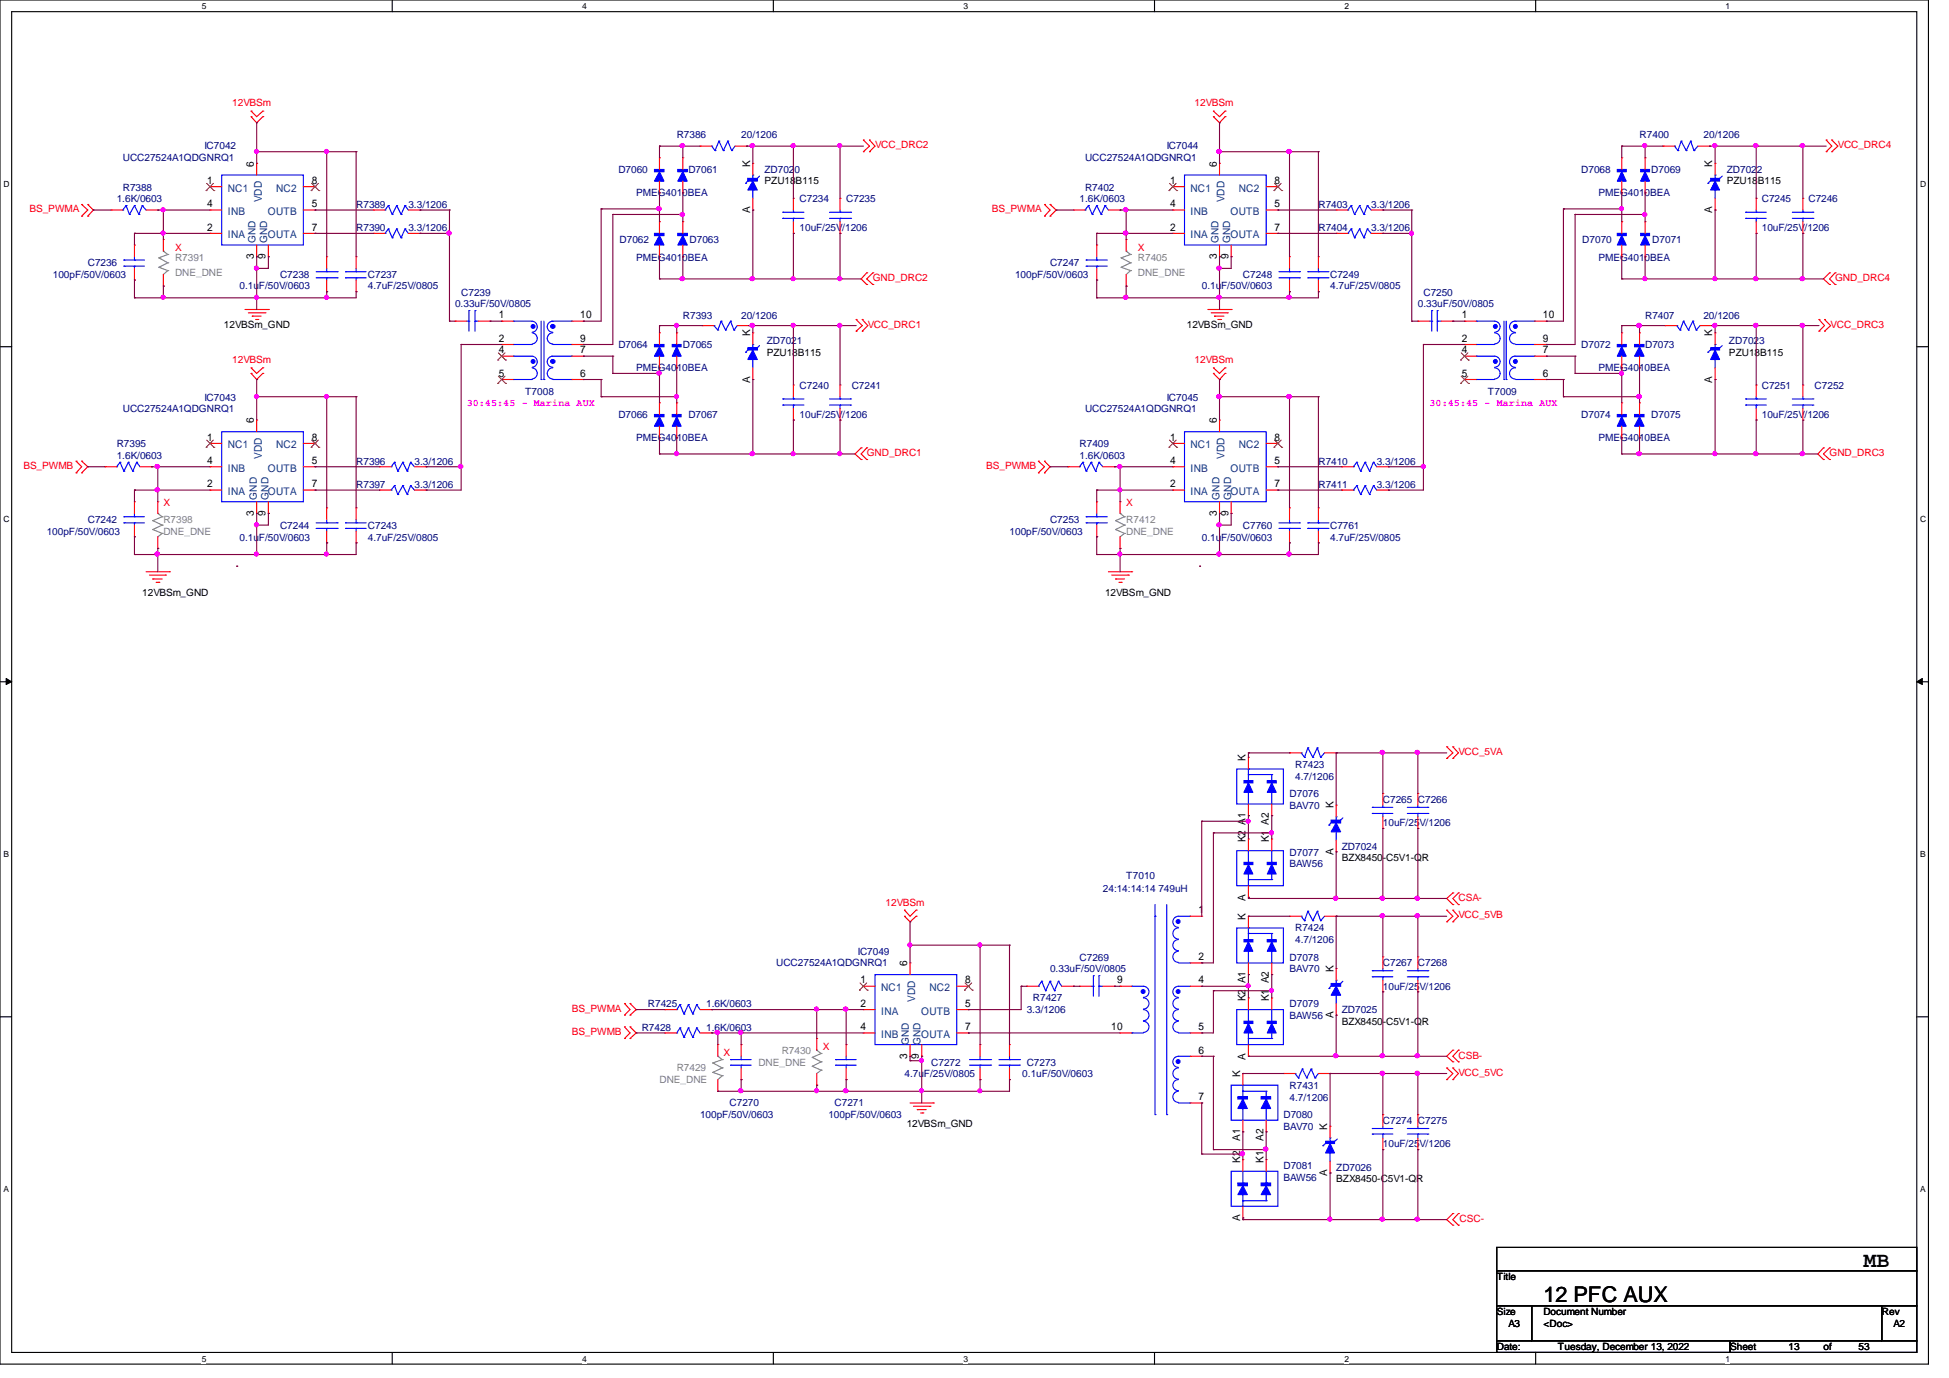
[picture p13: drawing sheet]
<svg xmlns="http://www.w3.org/2000/svg" width="297mm" height="210mm" viewBox="0 0 297 210" stroke-linecap="round" stroke-linejoin="round" font-family="sans-serif">
<defs><g id="words">
<g font-size="3.3">
<text x="284" y="193.1">MB</text>
<text x="235.2" y="198.4">12 PFC AUX</text>
</g>
<g font-size="1.6">
<text x="31.6" y="28">1</text>
<text x="38.7" y="25.4" transform="rotate(-90 38.7 25.4)">6</text>
<text x="47.5" y="28">8</text>
<text x="114.3" y="25.4" transform="rotate(-90 114.3 25.4)">K</text>
<text x="178.3" y="28">1</text>
<text x="185.4" y="25.4" transform="rotate(-90 185.4 25.4)">6</text>
<text x="194.2" y="28">8</text>
<text x="260.9" y="25.4" transform="rotate(-90 260.9 25.4)">K</text>
<text x="31.6" y="35.1">2</text>
<text x="31.6" y="31.6">4</text>
<text x="47.5" y="31.6">5</text>
<text x="47.5" y="35.1">7</text>
<text x="114.3" y="32.5" transform="rotate(-90 114.3 32.5)">A</text>
<text x="178.3" y="35.1">2</text>
<text x="178.3" y="31.6">4</text>
<text x="194.2" y="31.6">5</text>
<text x="194.2" y="35.1">7</text>
<text x="260.9" y="32.5" transform="rotate(-90 260.9 32.5)">A</text>
<text x="38.7" y="39.5" transform="rotate(-90 38.7 39.5)">3</text>
<text x="40.5" y="39.5" transform="rotate(-90 40.5 39.5)">9</text>
<text x="185.4" y="39.5" transform="rotate(-90 185.4 39.5)">3</text>
<text x="187.2" y="39.5" transform="rotate(-90 187.2 39.5)">9</text>
<text x="76" y="48.5">1</text>
<text x="76" y="52.1">2</text>
<text x="76" y="53.8">4</text>
<text x="88.4" y="52.1">9</text>
<text x="88.4" y="48.5">10</text>
<text x="88.4" y="53.8">7</text>
<text x="114.3" y="51.2" transform="rotate(-90 114.3 51.2)">K</text>
<text x="222.8" y="48.5">1</text>
<text x="222.8" y="52.1">2</text>
<text x="222.8" y="53.8">4</text>
<text x="235.1" y="52.1">9</text>
<text x="235.1" y="48.5">10</text>
<text x="235.1" y="53.8">7</text>
<text x="260.9" y="51.2" transform="rotate(-90 260.9 51.2)">K</text>
<text x="76" y="57.4">5</text>
<text x="88.4" y="57.4">6</text>
<text x="114.3" y="58.3" transform="rotate(-90 114.3 58.3)">A</text>
<text x="222.8" y="57.4">5</text>
<text x="235.1" y="57.4">6</text>
<text x="260.9" y="58.3" transform="rotate(-90 260.9 58.3)">A</text>
<text x="38.7" y="64.5" transform="rotate(-90 38.7 64.5)">6</text>
<text x="185.4" y="64.5" transform="rotate(-90 185.4 64.5)">6</text>
<text x="31.6" y="67.1">1</text>
<text x="31.6" y="70.7">4</text>
<text x="47.5" y="67.1">8</text>
<text x="47.5" y="70.7">5</text>
<text x="178.3" y="67.1">1</text>
<text x="178.3" y="70.7">4</text>
<text x="194.2" y="70.7">5</text>
<text x="194.2" y="67.1">8</text>
<text x="31.6" y="74.3">2</text>
<text x="47.5" y="74.3">7</text>
<text x="178.3" y="74.3">2</text>
<text x="194.2" y="74.3">7</text>
<text x="38.7" y="78.6" transform="rotate(-90 38.7 78.6)">3</text>
<text x="40.5" y="78.6" transform="rotate(-90 40.5 78.6)">9</text>
<text x="185.4" y="78.6" transform="rotate(-90 185.4 78.6)">3</text>
<text x="187.2" y="78.6" transform="rotate(-90 187.2 78.6)">9</text>
<text x="189.8" y="115.9" transform="rotate(-90 189.8 115.9)">K</text>
<text x="189.8" y="125.6" transform="rotate(-90 189.8 125.6)">A1</text>
<text x="193.4" y="125.6" transform="rotate(-90 193.4 125.6)">A2</text>
<text x="203.2" y="123.2" transform="rotate(-90 203.2 123.2)">K</text>
<text x="189.8" y="128.4" transform="rotate(-90 189.8 128.4)">K2</text>
<text x="193.4" y="128.4" transform="rotate(-90 193.4 128.4)">K1</text>
<text x="203.2" y="130.3" transform="rotate(-90 203.2 130.3)">A</text>
<text x="189.8" y="137.2" transform="rotate(-90 189.8 137.2)">A</text>
<text x="182.6" y="139.2">1</text>
<text x="189.8" y="140.1" transform="rotate(-90 189.8 140.1)">K</text>
<text x="131.1" y="149.9">1</text>
<text x="138.3" y="147.2" transform="rotate(-90 138.3 147.2)">6</text>
<text x="147.1" y="149.9">8</text>
<text x="170.3" y="149.9">9</text>
<text x="182.6" y="146.3">2</text>
<text x="182.6" y="149.9">4</text>
<text x="189.8" y="149.9" transform="rotate(-90 189.8 149.9)">A1</text>
<text x="193.4" y="149.9" transform="rotate(-90 193.4 149.9)">A2</text>
<text x="203.2" y="148.1" transform="rotate(-90 203.2 148.1)">K</text>
<text x="131.1" y="153.4">2</text>
<text x="147.1" y="153.4">5</text>
<text x="189.8" y="152.6" transform="rotate(-90 189.8 152.6)">K2</text>
<text x="193.4" y="152.6" transform="rotate(-90 193.4 152.6)">K1</text>
<text x="203.2" y="155.2" transform="rotate(-90 203.2 155.2)">A</text>
<text x="131.1" y="157">4</text>
<text x="138.3" y="161.3" transform="rotate(-90 138.3 161.3)">3</text>
<text x="140" y="161.3" transform="rotate(-90 140 161.3)">9</text>
<text x="147.1" y="157">7</text>
<text x="169.3" y="157">10</text>
<text x="182.6" y="157">5</text>
<text x="182.6" y="160.5">6</text>
<text x="189.8" y="161.5" transform="rotate(-90 189.8 161.5)">A</text>
<text x="182.6" y="167.6">7</text>
<text x="189" y="164.1" transform="rotate(-90 189 164.1)">K</text>
<text x="189" y="173.8" transform="rotate(-90 189 173.8)">A1</text>
<text x="192.5" y="173.8" transform="rotate(-90 192.5 173.8)">A2</text>
<text x="202.3" y="172.1" transform="rotate(-90 202.3 172.1)">K</text>
<text x="189" y="177.2" transform="rotate(-90 189 177.2)">K2</text>
<text x="192.5" y="177.2" transform="rotate(-90 192.5 177.2)">K1</text>
<text x="202.3" y="179.2" transform="rotate(-90 202.3 179.2)">A</text>
<text x="189" y="186.1" transform="rotate(-90 189 186.1)">A</text>
</g>
<g font-size="1.6" fill="#004080">
<text x="34.7" y="29.2">NC1</text>
<text x="42.1" y="29.2">NC2</text>
<text x="181.4" y="29.2">NC1</text>
<text x="188.8" y="29.2">NC2</text>
<text x="34.7" y="32.8">INB</text>
<text x="39.9" y="30.8" transform="rotate(-90 39.9 30.8)">VDD</text>
<text x="40.8" y="32.8">OUTB</text>
<text x="181.4" y="32.8">INB</text>
<text x="186.6" y="30.8" transform="rotate(-90 186.6 30.8)">VDD</text>
<text x="187.5" y="32.8">OUTB</text>
<text x="34.7" y="36.3">INA</text>
<text x="40.8" y="36.3">OUTA</text>
<text x="181.4" y="36.3">INA</text>
<text x="187.5" y="36.3">OUTA</text>
<text x="34.7" y="68.3">NC1</text>
<text x="34.7" y="71.9">INB</text>
<text x="39.9" y="69.9" transform="rotate(-90 39.9 69.9)">VDD</text>
<text x="40.8" y="71.9">OUTB</text>
<text x="42.1" y="68.3">NC2</text>
<text x="181.4" y="68.3">NC1</text>
<text x="181.4" y="71.9">INB</text>
<text x="186.6" y="69.9" transform="rotate(-90 186.6 69.9)">VDD</text>
<text x="187.5" y="71.9">OUTB</text>
<text x="188.8" y="68.3">NC2</text>
<text x="34.7" y="75.4">INA</text>
<text x="40.8" y="75.4">OUTA</text>
<text x="181.4" y="75.4">INA</text>
<text x="187.5" y="75.4">OUTA</text>
<text x="134.3" y="151">NC1</text>
<text x="134.3" y="154.6">INA</text>
<text x="139.4" y="152.7" transform="rotate(-90 139.4 152.7)">VDD</text>
<text x="140.4" y="154.6">OUTB</text>
<text x="141.6" y="151">NC2</text>
<text x="134.3" y="158.2">INB</text>
<text x="140.4" y="158.2">OUTA</text>
</g>
<g font-size="1.5" fill="#f00">
<text x="35.4" y="16.2">12VBSm</text>
<text x="182" y="16.2">12VBSm</text>
<text x="133.4" y="22.6">VCC_DRC2</text>
<text x="280.1" y="22.6">VCC_DRC4</text>
<text x="4.5" y="32.3">BS_PWMA</text>
<text x="151.1" y="32.3">BS_PWMA</text>
<text x="26.7" y="38.3">X</text>
<text x="173.4" y="38.3">X</text>
<text x="133" y="42.8">GND_DRC2</text>
<text x="279.7" y="42.8">GND_DRC4</text>
<text x="132.2" y="50">VCC_DRC1</text>
<text x="279" y="50">VCC_DRC3</text>
<text x="35.4" y="55.3">12VBSm</text>
<text x="182" y="55.3">12VBSm</text>
<text x="3.6" y="71.5">BS_PWMB</text>
<text x="132.1" y="69.5">GND_DRC1</text>
<text x="150.3" y="71.5">BS_PWMB</text>
<text x="278.8" y="69.5">GND_DRC3</text>
<text x="24.9" y="77">X</text>
<text x="171.6" y="77">X</text>
<text x="222.3" y="115.1">VCC_5VA</text>
<text x="222.3" y="137.2">CSA-</text>
<text x="135" y="138">12VBSm</text>
<text x="222.3" y="140">VCC_5VB</text>
<text x="87.1" y="154.2">BS_PWMA</text>
<text x="87.1" y="157.7">BS_PWMB</text>
<text x="110.2" y="161">X</text>
<text x="125.4" y="160">X</text>
<text x="222.3" y="161.3">CSB-</text>
<text x="222.3" y="163.9">VCC_5VC</text>
<text x="222.4" y="186.2">CSC-</text>
</g>
<g font-size="1.5" fill="#000080">
<text x="31.2" y="22.8">IC7042</text>
<text x="103.1" y="21">R7386</text>
<text x="112.9" y="21">20/1206</text>
<text x="177.8" y="22.8">IC7044</text>
<text x="249.9" y="21">R7400</text>
<text x="259.6" y="21">20/1206</text>
<text x="18.7" y="24.6">UCC27524A1QDGNRQ1</text>
<text x="18.7" y="29">R7388</text>
<text x="94.2" y="26.3">D7060</text>
<text x="96.9" y="29.9">PMEG4010BEA</text>
<text x="104.9" y="26.3">D7061</text>
<text x="116.5" y="26.3">ZD7020</text>
<text x="165.4" y="29">R7402</text>
<text x="165.4" y="24.6">UCC27524A1QDGNRQ1</text>
<text x="241" y="26.3">D7068</text>
<text x="243.6" y="29.9">PMEG4010BEA</text>
<text x="251.6" y="26.3">D7069</text>
<text x="263.1" y="26.3">ZD7022</text>
<text x="17.8" y="30.8">1.6K/0603</text>
<text x="54.3" y="35.2">R7390</text>
<text x="54.3" y="31.7">R7389</text>
<text x="62.2" y="35.2">3.3/1206</text>
<text x="62.2" y="31.7">3.3/1206</text>
<text x="121.8" y="30.8">C7234</text>
<text x="121.8" y="35.2">10uF/25V/1206</text>
<text x="128.9" y="30.8">C7235</text>
<text x="164.5" y="30.8">1.6K/0603</text>
<text x="200.9" y="31.7">R7403</text>
<text x="200.9" y="35.2">R7404</text>
<text x="209" y="31.7">3.3/1206</text>
<text x="209" y="35.2">3.3/1206</text>
<text x="268.5" y="30.8">C7245</text>
<text x="268.5" y="35.2">10uF/25V/1206</text>
<text x="275.6" y="30.8">C7246</text>
<text x="13.4" y="40.6">C7236</text>
<text x="94.4" y="37">D7062</text>
<text x="96.9" y="39.7">PMEG4010BEA</text>
<text x="105.1" y="37">D7063</text>
<text x="160" y="40.6">C7247</text>
<text x="241.1" y="37">D7070</text>
<text x="243.6" y="39.7">PMEG4010BEA</text>
<text x="251.8" y="37">D7071</text>
<text x="8" y="42.3">100pF/50V/0603</text>
<text x="36.5" y="44.1">0.1uF/50V/0603</text>
<text x="42.7" y="42.3">C7238</text>
<text x="56" y="42.3">C7237</text>
<text x="56" y="44.1">4.7uF/25V/0805</text>
<text x="69.3" y="46.8">0.33uF/50V/0805</text>
<text x="70.3" y="45">C7239</text>
<text x="154.7" y="42.3">100pF/50V/0603</text>
<text x="183.1" y="44.1">0.1uF/50V/0603</text>
<text x="189.4" y="42.3">C7248</text>
<text x="202.7" y="42.3">C7249</text>
<text x="202.7" y="44.1">4.7uF/25V/0805</text>
<text x="216.1" y="46.8">0.33uF/50V/0805</text>
<text x="216.9" y="45">C7250</text>
<text x="94.2" y="53">D7064</text>
<text x="104.1" y="48.6">R7393</text>
<text x="104.1" y="53">D7065</text>
<text x="112.9" y="48.6">20/1206</text>
<text x="116.8" y="52.5">ZD7021</text>
<text x="241" y="53">D7072</text>
<text x="250.7" y="48.6">R7407</text>
<text x="250.7" y="53">D7073</text>
<text x="259.6" y="48.6">20/1206</text>
<text x="263.5" y="52.5">ZD7023</text>
<text x="96.9" y="56.6">PMEG4010BEA</text>
<text x="121.8" y="59.3">C7240</text>
<text x="129.8" y="59.3">C7241</text>
<text x="243.6" y="56.6">PMEG4010BEA</text>
<text x="268.5" y="59.3">C7251</text>
<text x="276.5" y="59.3">C7252</text>
<text x="18.7" y="62.8">UCC27524A1QDGNRQ1</text>
<text x="31.2" y="61">IC7043</text>
<text x="80" y="60.1">T7008</text>
<text x="94.2" y="63.7">D7066</text>
<text x="104.9" y="63.7">D7067</text>
<text x="121.8" y="63.7">10uF/25V/1206</text>
<text x="165.4" y="62.8">UCC27524A1QDGNRQ1</text>
<text x="177.8" y="61">IC7045</text>
<text x="226.7" y="60.1">T7009</text>
<text x="241" y="63.7">D7074</text>
<text x="251.6" y="63.7">D7075</text>
<text x="268.5" y="63.7">10uF/25V/1206</text>
<text x="17.8" y="68.2">R7395</text>
<text x="17.8" y="69.9">1.6K/0603</text>
<text x="54.3" y="70.8">R7396</text>
<text x="63.2" y="70.8">3.3/1206</text>
<text x="96.9" y="67.2">PMEG4010BEA</text>
<text x="164.5" y="68.2">R7409</text>
<text x="164.5" y="69.9">1.6K/0603</text>
<text x="200.9" y="70.8">R7410</text>
<text x="209.8" y="70.8">3.3/1206</text>
<text x="243.6" y="67.2">PMEG4010BEA</text>
<text x="54.3" y="74.3">R7397</text>
<text x="63.2" y="74.3">3.3/1206</text>
<text x="200.9" y="74.3">R7411</text>
<text x="209.8" y="74.3">3.3/1206</text>
<text x="7.1" y="81.4">100pF/50V/0603</text>
<text x="13.4" y="79.7">C7242</text>
<text x="36.5" y="82.4">0.1uF/50V/0603</text>
<text x="42.7" y="80.6">C7244</text>
<text x="56" y="80.6">C7243</text>
<text x="56" y="82.4">4.7uF/25V/0805</text>
<text x="153.8" y="81.4">100pF/50V/0603</text>
<text x="160" y="79.7">C7253</text>
<text x="183.1" y="82.4">0.1uF/50V/0603</text>
<text x="189.4" y="80.6">C7760</text>
<text x="202.7" y="80.6">C7761</text>
<text x="202.7" y="82.4">4.7uF/25V/0805</text>
<text x="197.4" y="117">R7423</text>
<text x="197.4" y="118.8">4.7/1206</text>
<text x="196.5" y="121.5">D7076</text>
<text x="196.5" y="123.3">BAV70</text>
<text x="210.7" y="122.3">C7265 C7266</text>
<text x="210.7" y="125.9">10uF/25V/1206</text>
<text x="196.5" y="130.4">D7077</text>
<text x="204.5" y="129.5">ZD7024</text>
<text x="168.1" y="135.9">24:14:14:14 749uH</text>
<text x="171.6" y="133.9">T7010</text>
<text x="196.5" y="132.2">BAW56</text>
<text x="197.4" y="141.9">R7424</text>
<text x="197.4" y="143.7">4.7/1206</text>
<text x="118.3" y="147.2">UCC27524A1QDGNRQ1</text>
<text x="130.7" y="145.5">IC7049</text>
<text x="160" y="148.2">0.33uF/50V/0805</text>
<text x="164.5" y="146.4">C7269</text>
<text x="196.5" y="146.4">D7078</text>
<text x="196.5" y="148.2">BAV70</text>
<text x="210.7" y="147.2">C7267 C7268</text>
<text x="98.7" y="153.5">R7425</text>
<text x="107.6" y="153.5">1.6K/0603</text>
<text x="156.5" y="154.3">3.3/1206</text>
<text x="157.4" y="152.6">R7427</text>
<text x="196.5" y="153.5">D7079</text>
<text x="196.5" y="155.3">BAW56</text>
<text x="204.5" y="154.3">ZD7025</text>
<text x="210.7" y="150.8">10uF/25V/1206</text>
<text x="97.8" y="157.1">R7428</text>
<text x="107.6" y="157.1">1.6K/0603</text>
<text x="137.8" y="164.2">4.7uF/25V/0805</text>
<text x="141.9" y="162.4">C7272</text>
<text x="155.8" y="164.2">0.1uF/50V/0603</text>
<text x="156.5" y="162.4">C7273</text>
<text x="196.5" y="165.9">R7431</text>
<text x="196.5" y="167.7">4.7/1206</text>
<text x="106.7" y="170.3">100pF/50V/0603</text>
<text x="111.2" y="168.6">C7270</text>
<text x="126.2" y="170.3">100pF/50V/0603</text>
<text x="127.2" y="168.6">C7271</text>
<text x="195.6" y="170.3">D7080</text>
<text x="195.6" y="172.1">BAV70</text>
<text x="210.7" y="171.3">C7274 C7275</text>
<text x="195.6" y="178.1">D7081</text>
<text x="195.6" y="179.9">BAW56</text>
<text x="203.6" y="178.4">ZD7026</text>
<text x="210.7" y="174.8">10uF/25V/1206</text>
</g>
<g font-size="1.5">
<text x="116.5" y="28.1">PZU18B115</text>
<text x="263.1" y="28.1">PZU18B115</text>
<text x="34.1" y="50">12VBSm_GND</text>
<text x="180.8" y="50">12VBSm_GND</text>
<text x="116.8" y="54.3">PZU18B115</text>
<text x="263.5" y="54.3">PZU18B115</text>
<text x="21.7" y="90.8">12VBSm_GND</text>
<text x="168.4" y="90.8">12VBSm_GND</text>
<text x="204.5" y="131.2">BZX8450-C5V1-QR</text>
<text x="204.5" y="156.1">BZX8450-C5V1-QR</text>
<text x="138.2" y="171.8">12VBSm_GND</text>
<text x="203.6" y="180.2">BZX8450-C5V1-QR</text>
<text x="228.1" y="195.1">Title</text>
<text x="228.1" y="200.4">Size</text>
<text x="229.9" y="202.2">A3</text>
<text x="235.2" y="200.4">Document Number</text>
<text x="235.2" y="202.2">&lt;Doc&gt;</text>
<text x="286.8" y="200.4">Rev</text>
<text x="288.5" y="202.2">A2</text>
<text x="228.1" y="205.7">Date:</text>
<text x="237.4" y="205.7">Tuesday, December 13, 2022</text>
<text x="263.6" y="205.7">Sheet</text>
<text x="272.5" y="205.7">13</text>
<text x="277.9" y="205.7">of</text>
<text x="283.2" y="205.7">53</text>
</g>
<g font-size="1.5" fill="#808080">
<text x="26.7" y="39.7">R7391</text>
<text x="26.7" y="42">DNE_DNE</text>
<text x="173.4" y="39.7">R7405</text>
<text x="173.4" y="42">DNE_DNE</text>
<text x="24.9" y="79.7">R7398</text>
<text x="24.9" y="81.4">DNE_DNE</text>
<text x="171.6" y="79.7">R7412</text>
<text x="171.6" y="81.4">DNE_DNE</text>
<text x="119.1" y="160.6">R7430</text>
<text x="100.5" y="165">DNE_DNE</text>
<text x="103.1" y="163.2">R7429</text>
<text x="115.6" y="162.4">DNE_DNE</text>
</g>
<g font-size="1.5" fill="#004080">
<text x="38.9" y="37" transform="rotate(-90 38.9 37)">GND</text>
<text x="40.7" y="37" transform="rotate(-90 40.7 37)">GND</text>
<text x="185.7" y="37" transform="rotate(-90 185.7 37)">GND</text>
<text x="187.5" y="37" transform="rotate(-90 187.5 37)">GND</text>
<text x="39.1" y="76.1" transform="rotate(-90 39.1 76.1)">GND</text>
<text x="40.9" y="76.1" transform="rotate(-90 40.9 76.1)">GND</text>
<text x="185.8" y="76.1" transform="rotate(-90 185.8 76.1)">GND</text>
<text x="187.6" y="76.1" transform="rotate(-90 187.6 76.1)">GND</text>
<text x="138.5" y="159.2" transform="rotate(-90 138.5 159.2)">GND</text>
<text x="140.3" y="159.2" transform="rotate(-90 140.3 159.2)">GND</text>
</g>
<g font-size="1.5" fill="#f0f">
<text x="71.1" y="61.8">30:45:45 - Marina AUX</text>
<text x="217.8" y="61.8">30:45:45 - Marina AUX</text>
</g>
<g font-size="1.3">
<text x="30.7" y="1.4">5</text>
<text x="88.7" y="1.4">4</text>
<text x="146.8" y="1.4">3</text>
<text x="204.9" y="1.4">2</text>
<text x="263" y="1.4">1</text>
<text x=".5" y="28.4">D</text>
<text x="292.6" y="28.4">D</text>
<text x=".5" y="79.5">C</text>
<text x="292.6" y="79.5">C</text>
<text x=".5" y="130.6">B</text>
<text x="292.6" y="130.6">B</text>
<text x=".5" y="181.6">A</text>
<text x="292.6" y="181.6">A</text>
<text x="30.7" y="207.5">5</text>
<text x="88.7" y="207.5">4</text>
<text x="146.8" y="207.5">3</text>
<text x="204.9" y="207.5">2</text>
<text x="263" y="207.5">1</text>
</g>
</g></defs>
<path d="M0 0h293.9v207.9h-293.9zM1.8 1.8h290.3v204.3h-290.3z" fill="none" stroke="#000" stroke-width=".17"/>
<g fill="#fff">
<path d="M30.7 .3h.7v1.4h-.7z"/>
<path d="M30.7 206.3h.7v1.5h-.7z"/>
</g>
<path d="M59.8 0v1.8M59.8 206.1v1.8" fill="none" stroke="#000" stroke-width=".17"/>
<g fill="#fff">
<path d="M88.7 .3h.7v1.4h-.7z"/>
<path d="M88.7 206.3h.7v1.5h-.7z"/>
</g>
<path d="M117.9 0v1.8M117.9 206.1v1.8" fill="none" stroke="#000" stroke-width=".17"/>
<g fill="#fff">
<path d="M146.8 .3h.7v1.4h-.7z"/>
<path d="M146.8 206.3h.7v1.5h-.7z"/>
</g>
<path d="M175.9 0v1.8M175.9 206.1v1.8" fill="none" stroke="#000" stroke-width=".17"/>
<g fill="#fff">
<path d="M204.9 .3h.7v1.4h-.7z"/>
<path d="M204.9 206.3h.7v1.5h-.7z"/>
</g>
<path d="M234 0v1.8M234 206.1v1.8" fill="none" stroke="#000" stroke-width=".17"/>
<g fill="#fff">
<path d="M263 .3h.7v1.4h-.7z"/>
<path d="M263 206.3h.7v1.5h-.7z"/>
<path d="M.5 27.3h.9v1.4h-.9z"/>
<path d="M292.6 27.3h.9v1.4h-.9z"/>
<path d="M.5 78.3h.9v1.5h-.9z"/>
<path d="M292.6 78.3h.9v1.5h-.9z"/>
</g>
<path d="M0 52.8h1.8M292.1 52.8h1.8" fill="none" stroke="#000" stroke-width=".17"/>
<g fill="#fff">
<path d="M.5 129.4h.9v1.4h-.9z"/>
<path d="M292.6 129.4h.9v1.4h-.9z"/>
</g>
<path d="M0 103.9h1.8M292.1 103.9h1.8" fill="none" stroke="#000" stroke-width=".17"/>
<path d="M.9 103.4l.9 .5-.9 .4zM292.1 103.9l.8-.5v.9z" fill="#000"/>
<path d="M.9 103.4l.9 .5-.9 .4zM292.1 103.9l.8-.5v.9z" fill="none" stroke="#000" stroke-width=".15"/>
<g fill="#fff">
<path d="M.5 180.4h.8v1.5h-.8z"/>
<path d="M292.6 180.4h.8v1.5h-.8z"/>
</g>
<path d="M0 154.9h1.8M292.1 154.9h1.8M228.1 190.1h64v3.5h-64zM228.1 193.6h64v5.4h-64zM228.1 199h5.3v5.3h-5.3zM233.4 199h53.4v5.3h-53.4zM286.8 199h5.3v5.3h-5.3zM228.1 204.3h35.6v1.8h-35.6zM263.7 204.3h28.4v1.8h-28.4z" fill="none" stroke="#000" stroke-width=".17"/>
<g fill="none" stroke="#f00" stroke-width=".17">
<path d="M38.3 17.8h.1M38.3 16.9h.1M38.3 17.8l.8 .9 .9-.9M38.3 16.9l.8 .9 .9-.9M40 17.8h.1M40 16.9h.1M184.9 17.8h.1M184.9 16.9h.1M184.9 17.8l.9 .9 .9-.9M184.9 16.9l.9 .9 .9-.9M186.7 17.8h.1M186.7 16.9h.1"/>
<path d="M12.4 32.9h.1M12.4 31.2h.1M12.4 31.2l1 .8-1 .9M13.4 31.2h.1M13.4 32.9h.1M13.4 31.2l.8 .8-.8 .9M131.6 23.1h.1M131.6 21.3h.1M131.6 21.3l.9 1-.9 .8M132.5 23.1h.1M132.5 21.3h.1M132.5 21.3l.8 1-.8 .8"/>
<path d="M159.2 32.9h.1M159.2 31.2h.1M159.2 31.2l.8 .8-.8 .9M160 31.2h.1M160 32.9h.1M160 31.2l1 .8-1 .9M171.6 36.5h.1M171.6 36.5v1.8M278.3 23.1h.1M278.3 21.3h.1M278.3 21.3l.8 1-.8 .8M279.1 23.1h.1"/>
<path d="M279.1 21.3h.1M279.1 21.3l1 1-1 .8M37.3 47.2h3.6M37.8 47.7h2.6M38.3 56.9h.1M38.3 56h.1M38.3 56.9l.8 .9 .9-.9M38.3 56l.8 .9 .9-.9M38.4 48.2h.1M38.4 48.2h1.4M38.9 48.7h.4M39.3 48.7h.1"/>
<path d="M40 56.9h.1M40 56h.1M40.4 47.7h.1M40.9 47.2h.1M130.5 50.5h.1M130.5 48.7h.1M130.5 48.7l.9 .9-.9 .9M131.4 50.5h.1M131.4 48.7h.1M131.4 48.7l.8 .9-.8 .9M132.1 41.6h.1M132.1 43.3h.1"/>
<path d="M132.1 41.6l-.9 .9 .9 .8M133 43.3h.1M133 41.6h.1M133 41.6l-.9 .9 .9 .8M171.6 43.6h.1M171.6 41.8v1.8M184.1 47.2h3.5M184.6 47.7h2.4M184.9 56.9h.1M184.9 56h.1M184.9 56.9l.9 .9 .9-.9M184.9 56l.9 .9 .9-.9"/>
<path d="M185.1 48.2h.1M185.1 48.2h1.4M185.6 48.7h.4M186 48.7h.1M186.7 56.9h.1M186.7 56h.1M187 47.7h.1M187.6 47.2h.1M253.7 49.6h.1M253.7 49.6h1.8M259.1 49.6h1.8M260.9 49.6h.1"/>
<path d="M277.2 50.5h.1M277.2 48.7h.1M277.2 48.7l.8 .9-.8 .9M278 50.5h.1M278 48.7h.1M278 48.7l1 .9-1 .9M278.8 41.6h.1M278.8 43.3h.1M278.8 41.6l-.9 .9 .9 .8M279.7 43.3h.1M279.7 41.6h.1M279.7 41.6l-.9 .9 .9 .8"/>
<path d="M11.6 72.1h.1M11.6 70.3h.1M11.6 70.3l.8 .8-.8 1M12.4 70.3h.1M12.4 72.1h.1M12.4 70.3l1 .8-1 1M131.2 68.2h.1M131.2 70h.1M131.2 68.2l-.9 1 .9 .8M132.1 70h.1M132.1 68.2h.1M132.1 68.2l-.9 1 .9 .8"/>
<path d="M158.2 72.1h.1M158.2 70.3h.1M158.2 70.3l1 .8-1 1M159.2 70.3h.1M159.2 72.1h.1M159.2 70.3l.8 .8-.8 1M277.9 68.2h.1M277.9 70h.1M277.9 68.2l-.9 1 .9 .8M278.8 70h.1M278.8 68.2h.1M278.8 68.2l-.9 1 .9 .8"/>
<path d="M22.3 87.1h3.5M22.8 87.6h2.4M23.3 88.2h.1M23.3 88.2h1.4M23.8 88.7h.4M24.2 88.7h.1M25.2 87.6h.1M25.8 87.1h.1M168.9 87.1h3.6M169.4 87.6h2.6M170 88.2h.1M170 88.2h1.4"/>
<path d="M170.5 88.7h.4M170.9 88.7h.1M172 87.6h.1M172.5 87.1h.1M220.5 115.6h.1M220.5 113.8h.1M220.5 113.8l.9 .9-.9 .9M221.4 115.6h.1M221.4 113.8h.1M221.4 113.8l.8 .9-.8 .9M137.8 139.6h.1M137.8 138.7h.1"/>
<path d="M137.8 139.6l.9 .9 .9-.9M137.8 138.7l.9 .9 .9-.9M139.6 139.6h.1M139.6 138.7h.1M220.5 138.7h.1M220.5 138.7l.9 .9-.9 .9M221.4 137.8h.1M221.4 136.1h.1M221.4 138.7h.1M221.4 136.1l-.9 .8 .9 .9M221.4 138.7l.8 .9-.8 .9M222.2 136.1h.1"/>
<path d="M222.2 137.8h.1M222.2 136.1l-.8 .8 .8 .9M95.2 154.7h.1M95.2 152.9h.1M95.2 158.2h.1M95.2 156.5h.1M95.2 152.9l.8 .9-.8 .9M95.2 156.5l.8 .9-.8 .8M96 152.9h.1M96 154.7h.1M96 156.5h.1M96 158.2h.1"/>
<path d="M96 152.9l.9 .9-.9 .9M96 156.5l.9 .9-.9 .8M220.5 140.5h.1M221.4 140.5h.1M138.7 168.1h3.5M139.2 168.6h2.5M139.8 169.1h.1M139.8 169.1h1.3M140.3 169.6h.3M140.6 169.6h.1M141.7 168.6h.1M142.2 168.1h.1"/>
<path d="M195.6 163.6h.1M195.6 163.6h1.8M200.9 163.6h1.8M202.7 163.6h.1M220.5 164.5h.1M220.5 162.7h.1M220.5 162.7l.9 .9-.9 .9M221.4 161.8h.1M221.4 160h.1M221.4 164.5h.1M221.4 162.7h.1M221.4 160l-.9 1 .9 .8"/>
<path d="M221.4 162.7l.8 .9-.8 .9M222.2 160h.1M222.2 161.8h.1M222.2 160l-.8 1 .8 .8M221.4 186.7h.1M221.4 184.9h.1M221.4 184.9l-.9 .9 .9 .9M222.2 184.9h.1M222.2 186.7h.1M222.2 184.9l-.8 .9 .8 .9"/>
</g>
<g fill="none" stroke="#00f" stroke-width=".17">
<path d="M255.5 49.6h.1M255.5 49.6l.5 .7M256 50.3h.1M256.5 48.9h.1M256.5 48.9l.8 1.4M256.5 48.9l-.5 1.4M257.3 50.3h.1M258 48.9h.1M258 48.9l.5 1.4M258 48.9l-.7 1.4M258.5 50.3h.1M259.1 49.6l-.6 .7"/>
<path d="M197.4 163.6h.1M197.4 163.6l.5 .7M197.9 164.3h.1M198.5 162.9h.1M198.5 162.9l.6 1.4M198.5 162.9l-.6 1.4M199.1 164.3h.1M199.8 162.9h.1M199.8 162.9l.6 1.4M199.8 162.9l-.7 1.4M200.4 164.3h.1M200.9 163.6l-.5 .7"/>
</g>
<path d="M170.9 39.3h.1M170.9 39.3l1.4 .7M171.6 38.3h.1M171.6 38.3l.7 .5M172.3 38.8h.1M172.3 38.8l-1.4 .5M170.9 40.7h.1M170.9 40.7l1.4 .5M172.3 41.2h.1M172.3 40h.1M172.3 41.2l-.7 .6M172.3 40l-1.4 .7" fill="none" stroke="#808080" stroke-width=".17"/>
<path d="M104.1 35.9l.6 1.4h-1.4z" fill-rule="evenodd" fill="#00f"/>
<path d="M104.1 35.9l.6 1.4h-1.4z" fill="none" stroke="#00f" stroke-width=".17"/>
<path d="M103.3 35.6h1.4v.3h-1.4z" fill-rule="evenodd" fill="#00f"/>
<g fill="none" stroke="#00f" stroke-width=".17">
<path d="M103.3 35.6h1.4v.3h-1.4zM165.4 32h.1M165.9 31.3h.1M165.9 31.3l.6 1.4M165.9 31.3l-.5 .7M166.5 32.7h.1M167.1 31.3h.1M167.1 31.3l.7 1.4M167.1 31.3l-.6 1.4M167.8 32.7h.1M168.4 31.3h.1M168.4 31.3l.5 .7"/>
<path d="M168.4 31.3l-.6 1.4M103.1 157.4h.1M103.6 156.6h.1M103.6 156.6l.6 1.5M103.6 156.6l-.5 .8M104.2 158.1h.1M104.9 156.6h.1M104.9 156.6l.7 1.5M104.9 156.6l-.7 1.5M105.6 158.1h.1M106.2 156.6h.1M106.2 156.6l.5 .8"/>
<path d="M106.2 156.6l-.6 1.5"/>
</g>
<path d="M104.1 39.1h.1M104.1 33.8h.1M104.1 33.8v1.8M104.1 37.3v1.8M163.6 32h.1M163.6 32h1.8M168.9 32h1.8M170.7 32h.1M101.3 157.4h.1M101.3 157.4h1.8M106.7 157.4h1.8M108.5 157.4h.1" fill="none" stroke="#f00" stroke-width=".17"/>
<path d="M189.4 180.7l.7 1.3h-1.5z" fill-rule="evenodd" fill="#00f"/>
<path d="M189.4 180.7l.7 1.3h-1.5z" fill="none" stroke="#00f" stroke-width=".17"/>
<path d="M188.6 180.3h1.5v.4h-1.5z" fill-rule="evenodd" fill="#00f"/>
<path d="M188.6 180.3h1.5v.4h-1.5z" fill="none" stroke="#00f" stroke-width=".17"/>
<path d="M193 180.7l.6 1.3h-1.4z" fill-rule="evenodd" fill="#00f"/>
<path d="M193 180.7l.6 1.3h-1.4z" fill="none" stroke="#00f" stroke-width=".17"/>
<path d="M192.2 180.3h1.4v.4h-1.4z" fill-rule="evenodd" fill="#00f"/>
<g fill="none" stroke="#00f" stroke-width=".17">
<path d="M108.5 22.3h.1M108.5 22.3l.5 .6M109 22.9h.1M109.6 21.5h.1M109.6 21.5l.6 1.4M109.6 21.5l-.6 1.4M110.2 22.9h.1M110.9 21.5h.1M110.9 21.5l.6 1.4M110.9 21.5l-.7 1.4M111.5 22.9h.1M112 22.3l-.5 .6"/>
<path d="M165.5 39.6h.1M165.5 39.6h3.2M167.1 39.6h.1M167.1 39.1v.5M205.4 32h.1M205.9 31.3h.1M205.9 31.3l.5 1.4M205.9 31.3l-.5 .7M206.4 32.7h.1M207.2 31.3h.1M207.2 31.3l.7 1.4M207.2 31.3l-.8 1.4"/>
<path d="M207.9 32.7h.1M208.4 31.3h.1M208.4 31.3l.6 .7M208.4 31.3l-.5 1.4M255.2 22.3h.1M255.2 22.3l.5 .6M255.7 22.9h.1M256.2 21.5h.1M256.2 21.5l.8 1.4M256.2 21.5l-.5 1.4M257 22.9h.1M257.6 21.5h.1"/>
<path d="M257.6 21.5l.5 1.4M257.6 21.5l-.6 1.4M258.1 22.9h.1M258.7 22.3l-.6 .6M165.5 40.6h.1M165.5 40.6h3.2M167.1 40.6h.1M167.1 40.6v.3M48.2 79.7h3.2M49.8 79.7h.1M49.8 79.2v.5M51.4 79.7h.1"/>
<path d="M206.2 74.7h.1M206.8 74h.1M206.8 74l.5 1.4M206.8 74l-.6 .7M207.3 75.4h.1M208 74h.1M208 74l.7 1.4M208 74l-.7 1.4M208.7 75.4h.1M209.3 74h.1M209.3 74l.5 .7M209.3 74l-.6 1.4"/>
<path d="M266 61.7h.1M266 60.8h.1M266 61.7h3.2M266 60.8h3.2M267.6 60.8h.1M267.6 61.7h.1M267.6 60.5v.3M267.6 61.7v.5M48.2 80.5h3.2M49.8 80.5h.1M49.8 80.5v.4M51.4 80.5h.1"/>
<path d="M198.3 114.7h.1M198.3 114.7l.5 .7M198.8 115.4h.1M199.3 114h.1M199.3 114l.8 1.4M199.3 114l-.5 1.4M200.1 115.4h.1M200.7 114h.1M200.7 114l.6 1.4M200.7 114l-.6 1.4M201.3 115.4h.1M201.8 114.7l-.5 .7"/>
<path d="M166.3 150.3h.3M166.6 150.3h.1M166.6 148.7h.1M166.6 148.7v3.1M167.5 148.7h.1M167.5 150.3h.1M167.5 150.3h.6M167.5 148.7v3.1M187.6 178.5h7.1v5.3h-7.1zM189.4 178.5v1.8M193 178.5v1.8M189.4 183h.1"/>
<path d="M189.4 183.8h.1M189.4 180.3h.1M189.4 183h3.6M189.4 182v1.8M192.2 180.3h1.4v.4h-1.4zM193 183h.1M193 180.3h.1M193 182v1"/>
</g>
<g fill="none" stroke="#f00" stroke-width=".17">
<path d="M106.7 22.3h.1M106.7 22.3h1.8M112 22.3h1.8M113.8 22.3h.1M167.1 37.3h.1M167.1 37.3v1.8M203.6 32h.1M203.6 32h1.8M209 32h1.7M210.7 32h.1M253.4 22.3h.1M253.4 22.3h1.8"/>
<path d="M258.7 22.3h1.8M260.5 22.3h.1M167.1 42.7h.1M167.1 40.9v1.8M267.6 58.7h.1M267.6 58.7v1.8M49.8 77.4h.1M49.8 77.4v1.8M204.5 74.7h.1M204.5 74.7h1.7M209.8 74.7h1.8M211.6 74.7h.1"/>
<path d="M267.6 64h.1M267.6 62.2v1.8M49.8 82.7h.1M49.8 80.9v1.8M196.5 114.7h.1M196.5 114.7h1.8M201.8 114.7h1.8M203.6 114.7h.1M164.5 150.3h.1M164.5 150.3h1.8M168.1 150.3h1.7M169.8 150.3h.1"/>
<path d="M189.4 176.7h.1M189.4 176.7v1.8M193 176.7h.1M193 176.7v1.8M189.4 185.6h.1M189.4 183.8v1.8"/>
</g>
<path d="M114.7 27.6l.7 1.4h-1.4z" fill-rule="evenodd" fill="#00f"/>
<path d="M114.7 27.6l.7 1.4h-1.4z" fill="none" stroke="#00f" stroke-width=".17"/>
<path d="M114 27.2h1.4v.4h-1.4z" fill-rule="evenodd" fill="#00f"/>
<g fill="none" stroke="#00f" stroke-width=".17">
<path d="M113.6 27.9h.1M114 27.2h1.4v.4h-1.4zM114.1 27.3l-.5 .6M114.7 26.7h.1M114.7 29h.1M114.7 26.7v.5M114.7 29v1.2M115.2 27.3h.1M115.7 26.8l-.5 .5M176 139.6h.1M176 137.8v32M177.8 137.8v32"/>
<path d="M181.4 139.6h.1M181.4 139.6h-1.8a.85 .85 0 0 0-.9 .9 .85 .85 0 0 0 .9 .8M172.5 157.4h.1M172.5 150.3h.1M172.5 150.3h1.7a.85 .85 0 0 1 .9 .8 .85 .85 0 0 1-.9 .9M172.5 157.4h1.7M174.2 155.6a.85 .85 0 0 1 .9 .9 .85 .85 0 0 1-.9 .8M174.2 152.1a.85 .85 0 0 1 .9 .8 .85 .85 0 0 1-.9 .9M174.2 153.8a.85 .85 0 0 1 .9 .9 .85 .85 0 0 1-.9 .8M179.6 143.2a.85 .85 0 0 0-.9 .8 .85 .85 0 0 0 .9 .9M179.6 141.4a.85 .85 0 0 0-.9 .8 .85 .85 0 0 0 .9 .9M179.6 144.9a.85 .85 0 0 0-.9 .9 .85 .85 0 0 0 .9 .8"/>
<path d="M179.6 153.8a.85 .85 0 0 0-.9 .9 .85 .85 0 0 0 .9 .8M179.6 152.1a.85 .85 0 0 0-.9 .8 .85 .85 0 0 0 .9 .9M179.6 155.6a.85 .85 0 0 0-.9 .9 .85 .85 0 0 0 .9 .8M179.6 146.7h1.8M179.6 157.4h1.8M181.4 146.7h.1M181.4 150.3h.1M181.4 157.4h.1M181.4 150.3h-1.8a.85 .85 0 0 0-.9 .8 .85 .85 0 0 0 .9 .9M176 169.8h.1M177.8 169.8h.1M179.6 164.5a.85 .85 0 0 0-.9 .9 .85 .85 0 0 0 .9 .8"/>
<path d="M179.6 162.7a.85 .85 0 0 0-.9 .9 .85 .85 0 0 0 .9 .8M179.6 166.3a.85 .85 0 0 0-.9 .8 .85 .85 0 0 0 .9 .9M179.6 168.1h1.8M181.4 161h.1M181.4 168.1h.1M181.4 161h-1.8a.85 .85 0 0 0-.9 .8 .85 .85 0 0 0 .9 .8"/>
</g>
<path d="M114.7 32h.1M114.7 24.9h.1M114.7 24.9v1.8M114.7 30.2v1.8" fill="none" stroke="#f00" stroke-width=".17"/>
<circle cx="179.5" cy="140.4" r=".3" fill="#00f"/>
<circle cx="179.5" cy="140.4" r=".3" fill="none" stroke="#00f" stroke-width=".17"/>
<circle cx="179.5" cy="151.1" r=".3" fill="#00f"/>
<circle cx="179.5" cy="151.1" r=".3" fill="none" stroke="#00f" stroke-width=".17"/>
<circle cx="179.5" cy="161.8" r=".3" fill="#00f"/>
<circle cx="179.5" cy="161.8" r=".3" fill="none" stroke="#00f" stroke-width=".17"/>
<circle cx="174.2" cy="151.1" r=".3" fill="#00f"/>
<g fill="none" stroke="#00f" stroke-width=".17">
<path d="M18.9 39.6h.1M18.9 39.6h3.1M20.5 39.6h.1M20.5 39.1v.5M119.3 33.3h.1M119.3 32.3h.1M119.3 33.3h3.2M119.3 32.3h3.2M120.9 32.3h.1M120.9 33.3h.1M120.9 32v.3M120.9 33.3v.5"/>
<path d="M18.9 40.6h.1M18.9 40.6h3.1M20.5 40.6h.1M20.5 40.6v.3M71.1 48.9h.4M71.5 48.9h.1M71.5 47.3h.1M71.5 47.3v3.2M72.4 47.3h.1M72.4 48.9h.1M72.4 48.9h.5M72.4 47.3v3.2"/>
<path d="M17.8 71.1h.1M18.3 70.4h.1M18.3 70.4l.6 1.4M18.3 70.4l-.5 .7M18.9 71.8h.1M19.6 70.4h.1M19.6 70.4l.6 1.4M19.6 70.4l-.7 1.4M20.2 71.8h.1M20.8 70.4h.1M20.8 70.4l.5 .7M20.8 70.4l-.6 1.4"/>
<path d="M59.6 71.1h.1M60.1 70.4h.1M60.1 70.4l.5 1.4M60.1 70.4l-.5 .7M60.6 71.8h.1M61.4 70.4h.1M61.4 70.4l.7 1.4M61.4 70.4l-.8 1.4M62.1 71.8h.1M62.6 70.4h.1M62.6 70.4l.6 .7M62.6 70.4l-.5 1.4"/>
<path d="M119.3 61.7h.1M119.3 60.8h.1M119.3 61.7h3.2M119.3 60.8h3.2M120.9 60.8h.1M120.9 61.7h.1M120.9 60.5v.3M120.9 61.7v.5M273.1 61.7h3.2M273.1 60.8h3.2M274.7 60.8h.1M274.7 61.7h.1"/>
<path d="M274.7 60.5v.3M274.7 61.7v.5M276.3 61.7h.1M276.3 60.8h.1M198.3 139.6h.1M198.3 139.6l.5 .7M199.3 138.9h.1M199.3 138.9l.8 1.4M199.3 138.9l-.5 1.4M200.7 138.9h.1M200.7 138.9l.6 1.4M200.7 138.9l-.6 1.4"/>
<path d="M201.8 139.6l-.5 .7M198.8 140.3h.1M200.1 140.3h.1M201.3 140.3h.1M209.1 148.8h.1M209.1 147.9h.1M209.1 148.8h3.2M209.1 147.9h3.2M210.7 147.9h.1M210.7 148.8h.1M210.7 147.6v.3M210.7 148.8v.6"/>
<circle cx="174.2" cy="151.1" r=".3"/>
</g>
<g fill="none" stroke="#f00" stroke-width=".17">
<path d="M20.5 37.3h.1M20.5 37.3v1.8M24.9 36.5h.1M24.9 36.5v1.8M120.9 30.2h.1M120.9 35.6h.1M120.9 30.2v1.8M120.9 33.8v1.8M20.5 42.7h.1M20.5 40.9v1.8M24.9 43.6h.1M24.9 41.8v1.8"/>
<path d="M69.3 48.9h.1M69.3 48.9h1.8M72.9 48.9h1.8M74.7 48.9h.1M120.9 58.7h.1M120.9 58.7v1.8M274.7 58.7h.1M274.7 58.7v1.8M16 71.1h.1M16 71.1h1.8M21.3 71.1h1.8M23.1 71.1h.1"/>
<path d="M57.8 71.1h.1M57.8 71.1h1.8M63.2 71.1h1.7M64.9 71.1h.1M120.9 64h.1M120.9 62.2v1.8M274.7 64h.1M274.7 62.2v1.8M181.4 139.6h1.7M183.1 139.6h.1M196.5 139.6h.1M196.5 139.6h1.8"/>
<path d="M201.8 139.6h1.8M203.6 139.6h.1M170.7 157.4h.1M170.7 150.3h.1M170.7 150.3h1.8M170.7 157.4h1.8M181.4 146.7h1.7M181.4 150.3h1.7M181.4 157.4h1.7M183.1 146.7h.1M183.1 150.3h.1M183.1 157.4h.1"/>
<path d="M210.7 145.8h.1M210.7 151.1h.1M210.7 145.8v1.8M210.7 149.4v1.7M181.4 161h1.7M181.4 168.1h1.7M183.1 161h.1M183.1 168.1h.1"/>
</g>
<path d="M24.2 39.3h.1M24.2 39.3l1.4 .7M24.9 38.3h.1M24.9 38.3l.7 .5M25.6 38.8h.1M25.6 38.8l-1.4 .5M24.2 40.7h.1M24.2 40.7l1.4 .5M25.6 41.2h.1M25.6 40h.1M25.6 41.2l-.7 .6M25.6 40l-1.4 .7" fill="none" stroke="#808080" stroke-width=".17"/>
<path d="M247.1 63.5l.7 1.4h-1.3z" fill-rule="evenodd" fill="#00f"/>
<path d="M247.1 63.5l.7 1.4h-1.3z" fill="none" stroke="#00f" stroke-width=".17"/>
<path d="M246.5 63.2h1.3v.3h-1.3z" fill-rule="evenodd" fill="#00f"/>
<g fill="none" stroke="#00f" stroke-width=".17">
<path d="M78.2 48.9h.1M78.2 48.9h2.9a.84 .84 0 0 1 .8 .9 .84 .84 0 0 1-.8 .8M81.1 50.7a.84 .84 0 0 1 .8 .9 .84 .84 0 0 1-.8 .8M82.5 57.8h.1M82.5 48.9v8.9M82.9 57.8h.1M82.9 48.9v8.9M126.4 61.7h3.2M126.4 60.8h3.2M128 60.8h.1M128 61.7h.1M128 60.5v.3"/>
<path d="M128 61.7v.5M129.6 61.7h.1M129.6 60.8h.1M246.5 63.2h1.3v.3h-1.3z"/>
</g>
<path d="M128 58.7h.1M128 58.7v1.8M128 64h.1M128 62.2v1.8M247.1 66.7h.1M247.1 61.4h.1M247.1 61.4v1.8M247.1 64.9v1.8" fill="none" stroke="#f00" stroke-width=".17"/>
<circle cx="81.2" cy="49.7" r=".3" fill="#00f"/>
<g fill="none" stroke="#00f" stroke-width=".17">
<path d="M78.2 52.5h.1M78.2 52.5h2.9M84.1 54.3h3M84.1 48.9h3M84.2 56a.85 .85 0 0 0-.8 .9 .85 .85 0 0 0 .8 .8M84.2 54.3a.85 .85 0 0 0-.8 .8 .85 .85 0 0 0 .8 .9M84.2 50.7a.85 .85 0 0 0-.8 .9 .85 .85 0 0 0 .8 .8M84.2 48.9a.85 .85 0 0 0-.8 .9 .85 .85 0 0 0 .8 .8M84.2 52.5h2.9M84.2 57.8h2.9M87.1 57.8h.1M87.1 54.3h.1"/>
<path d="M87.1 52.5h.1M87.1 48.9h.1"/>
<circle cx="81.2" cy="49.7" r=".3"/>
</g>
<circle cx="84.3" cy="49.7" r=".32" fill="#00f"/>
<circle cx="84.3" cy="49.7" r=".32" fill="none" stroke="#00f" stroke-width=".17"/>
<circle cx="84.3" cy="55.1" r=".32" fill="#00f"/>
<g fill="none" stroke="#00f" stroke-width=".17">
<path d="M78.2 57.8h.1M78.2 54.3h.1M78.2 57.8h2.9M78.2 54.3h2.9M81.1 56.1a.84 .84 0 0 1 .8 .8M81.9 55.1a.84 .84 0 0 1-.8 .9"/>
<circle cx="84.3" cy="55.1" r=".32"/>
</g>
<circle cx="81.2" cy="55.1" r=".3" fill="#00f"/>
<g fill="none" stroke="#00f" stroke-width=".17">
<path d="M126.4 33.3h3.2M126.4 32.3h3.2M128 32.3h.1M128 33.3h.1M128 32v.3M128 33.3v.5M129.6 33.3h.1M129.6 32.3h.1M81.1 54.3a.84 .84 0 0 1 .8 .8M81.9 56.9a.84 .84 0 0 1-.8 .8M214.5 148.8h3.1M214.5 147.9h3.1"/>
<path d="M216.1 147.9h.1M216.1 148.8h.1M216.1 147.6v.3M216.1 148.8v.6M217.6 148.8h.1M217.6 147.9h.1"/>
<circle cx="81.2" cy="55.1" r=".3"/>
</g>
<g fill="none" stroke="#f00" stroke-width=".17">
<path d="M128 30.2h.1M128 35.6h.1M128 30.2v1.8M128 33.8v1.8M76.5 48.9h.1M76.5 52.5h.1M76.5 57.8h.1M76.5 54.3h.1M76.5 48.9h1.7M76.5 52.5h1.7M76.5 57.8h1.7M76.5 54.3h1.7"/>
<path d="M87.1 48.9h1.8M87.1 52.5h1.8M87.1 57.8h1.8M87.1 54.3h1.8M88.9 52.5h.1M88.9 48.9h.1M88.9 57.8h.1M88.9 54.3h.1M216.1 145.8h.1M216.1 151.1h.1M216.1 145.8v1.8M216.1 149.4v1.7"/>
</g>
<path d="M75.9 58.4h.1M75.9 54.9h.1M75.9 57.3l1.1 1.1M75.9 53.8l1.1 1.1M77 57.3l-1.1 1.1M77 53.8l-1.1 1.1M77 58.4h.1M77 54.9h.1" fill="none" stroke="#804000" stroke-width=".15"/>
<path d="M249.9 63.5l.6 1.4h-1.4z" fill-rule="evenodd" fill="#00f"/>
<path d="M249.9 63.5l.6 1.4h-1.4z" fill="none" stroke="#00f" stroke-width=".17"/>
<path d="M249.1 63.2h1.4v.3h-1.4z" fill-rule="evenodd" fill="#00f"/>
<g fill="none" stroke="#00f" stroke-width=".17">
<path d="M52.7 41.4h.1M52.7 42.3h.1M52.7 41.4h3.1M52.7 42.3h3.1M54.3 42.3h.1M54.3 41.4h.1M54.3 40.9v.5M54.3 42.3v.4M108.8 49.6h.1M108.8 49.6l.6 .7M109.4 50.3h.1M109.9 48.9h.1"/>
<path d="M109.9 48.9l.7 1.4M109.9 48.9l-.5 1.4M110.6 50.3h.1M111.3 48.9h.1M111.3 48.9l.5 1.4M111.3 48.9l-.7 1.4M111.8 50.3h.1M112.4 49.6l-.6 .7M194.9 41.4h3.1M194.9 42.3h3.1M196.5 42.3h.1M196.5 41.4h.1"/>
<path d="M196.5 40.9v.5M196.5 42.3v.4M198 41.4h.1M198 42.3h.1M165.5 78.7h.1M165.5 79.7h.1M165.5 78.7h3.2M165.5 79.7h3.2M167.1 79.7h.1M167.1 78.7h.1M167.1 78.2v.5M167.1 79.7v.3"/>
<path d="M249.1 63.2h1.4v.3h-1.4z"/>
</g>
<g fill="none" stroke="#f00" stroke-width=".17">
<path d="M54.3 39.1h.1M54.3 39.1v1.8M196.5 39.1h.1M196.5 39.1v1.8M54.3 44.4h.1M54.3 42.7v1.7M107 49.6h.1M107 49.6h1.8M112.4 49.6h1.7M114.1 49.6h.1M196.5 44.4h.1M196.5 42.7v1.7"/>
<path d="M167.1 76.5h.1M167.1 76.5v1.7M249.9 66.7h.1M249.9 61.4h.1M249.9 61.4v1.8M249.9 64.9v1.8M167.1 81.8h.1M167.1 80v1.8M109.4 159.2h.1M109.4 159.2v1.8M109.4 166.3h.1M109.4 164.5v1.8"/>
</g>
<path d="M108.6 163.4h.1M108.6 162h.1M108.6 163.4l1.5 .5M108.6 162l1.5 .7M109.4 161h.1M109.4 161l.7 .5M110.1 163.9h.1M110.1 162.7h.1M110.1 161.5h.1M110.1 163.9l-.7 .6M110.1 162.7l-1.5 .7M110.1 161.5l-1.5 .5" fill="none" stroke="#808080" stroke-width=".17"/>
<path d="M114.7 53.3l.7 1.5h-1.4z" fill-rule="evenodd" fill="#00f"/>
<path d="M114.7 53.3l.7 1.5h-1.4z" fill="none" stroke="#00f" stroke-width=".17"/>
<path d="M114 53h1.4v.3h-1.4z" fill-rule="evenodd" fill="#00f"/>
<path d="M113.6 53.7h.1M114 53h1.4v.3h-1.4zM114.1 53.2l-.5 .5M114.7 52.5h.1M114.7 54.8h.1M114.7 52.5v.5M114.7 54.8v1.2M115.2 53.2h.1M115.7 52.7l-.5 .5" fill="none" stroke="#00f" stroke-width=".17"/>
<path d="M114.7 57.8h.1M114.7 50.7h.1M114.7 50.7v1.8M114.7 56v1.8" fill="none" stroke="#f00" stroke-width=".17"/>
<path d="M190.2 119.3l.7 1.4h-1.3z" fill-rule="evenodd" fill="#00f"/>
<path d="M190.2 119.3l.7 1.4h-1.3z" fill="none" stroke="#00f" stroke-width=".17"/>
<path d="M189.6 119h1.3v.3h-1.3z" fill-rule="evenodd" fill="#00f"/>
<path d="M189.6 119h1.3v.3h-1.3z" fill="none" stroke="#00f" stroke-width=".17"/>
<path d="M193.8 119.3l.7 1.4h-1.4z" fill-rule="evenodd" fill="#00f"/>
<path d="M193.8 119.3l.7 1.4h-1.4z" fill="none" stroke="#00f" stroke-width=".17"/>
<path d="M193.1 119h1.4v.3h-1.4z" fill-rule="evenodd" fill="#00f"/>
<g fill="none" stroke="#00f" stroke-width=".17">
<path d="M266 33.3h.1M266 32.3h.1M266 33.3h3.2M266 32.3h3.2M267.6 32.3h.1M267.6 33.3h.1M267.6 32v.3M267.6 33.3v.5M48.2 41.4h3.2M48.2 42.3h3.2M49.8 42.3h.1M49.8 41.4h.1"/>
<path d="M49.8 40.9v.5M49.8 42.3v.4M51.4 41.4h.1M51.4 42.3h.1M199.3 41.4h.1M199.3 42.3h.1M199.3 41.4h3.2M199.3 42.3h3.2M200.9 42.3h.1M200.9 41.4h.1M200.9 40.9v.5M200.9 42.3v.4"/>
<path d="M188.5 117.2h7.1v5.3h-7.1zM190.2 118h.1M190.2 117.2h.1M190.2 118h3.6M190.2 117.2v1.8M193.1 119h1.4v.3h-1.4zM193.8 118h.1M193.8 118v1M190.2 120.7h.1M190.2 120.7v1.8M193.8 120.7h.1M193.8 120.7v1.8"/>
<path d="M111.3 161.5h.1M111.3 162.3h.1M111.3 161.5h3.2M111.3 162.3h3.2M112.9 162.3h.1M112.9 161.5h.1M112.9 161v.5M112.9 162.3v.4"/>
</g>
<g fill="none" stroke="#f00" stroke-width=".17">
<path d="M49.8 39.1h.1M49.8 39.1v1.8M200.9 39.1h.1M200.9 39.1v1.8M267.6 30.2h.1M267.6 35.6h.1M267.6 30.2v1.8M267.6 33.8v1.8M49.8 44.4h.1M49.8 42.7v1.7M200.9 44.4h.1M200.9 42.7v1.7"/>
<path d="M170.7 76.5h.1M170.7 76.5v1.7M170.7 83.6h.1M170.7 81.8v1.8M190.2 115.4h.1M190.2 115.4v1.8M190.2 124.3h.1M190.2 122.5v1.8M193.8 124.3h.1M193.8 122.5v1.8M112.9 159.2h.1M112.9 159.2v1.8"/>
<path d="M112.9 164.5h.1M112.9 162.7v1.8"/>
</g>
<path d="M170 79.3h.1M170 79.3l1.4 .7M170.7 78.2h.1M170.7 78.2l.7 .5M171.4 78.7h.1M171.4 78.7l-1.4 .6M170 80.7h.1M170 80.7l1.4 .6M171.4 81.3h.1M171.4 80h.1M171.4 81.3l-.7 .5M171.4 80l-1.4 .7" fill="none" stroke="#808080" stroke-width=".17"/>
<path d="M247.1 52.8l.7 1.5h-1.3z" fill-rule="evenodd" fill="#00f"/>
<path d="M247.1 52.8l.7 1.5h-1.3z" fill="none" stroke="#00f" stroke-width=".17"/>
<path d="M246.5 52.5h1.3v.3h-1.3z" fill-rule="evenodd" fill="#00f"/>
<path d="M246.5 52.5h1.3v.3h-1.3zM180.5 65.8h12.5v10.7h-12.5zM209.1 124h.1M209.1 123h.1M209.1 124h3.2M209.1 123h3.2M210.7 123h.1M210.7 124h.1M210.7 122.7v.3M210.7 124v.5" fill="none" stroke="#00f" stroke-width=".17"/>
<g fill="none" stroke="#f00" stroke-width=".17">
<path d="M247.1 56h.1M247.1 50.7h.1M247.1 50.7v1.8M247.1 54.3v1.7M178.7 67.6h.1M178.7 74.7h.1M178.7 71.1h.1M178.7 67.6h1.8M178.7 74.7h1.8M178.7 71.1h1.8M185.8 64h.1M185.8 78.2h.1"/>
<path d="M185.8 64v1.8M185.8 76.5v1.7M187.6 78.2h.1M187.6 76.5v1.7M193 67.6h1.7M193 74.7h1.7M193 71.1h1.7M194.7 71.1h.1M194.7 74.7h.1M194.7 67.6h.1M210.7 120.9h.1M210.7 126.2h.1"/>
<path d="M210.7 120.9v1.8M210.7 124.5v1.7M124.5 158.2h.1M124.5 158.2v1.8M124.5 165.4h.1M124.5 163.6v1.8"/>
</g>
<path d="M123.8 162.5h.1M123.8 161.1h.1M123.8 162.5l1.3 .6M123.8 161.1l1.3 .7M124.5 160h.1M124.5 160l.6 .5M125.1 163.1h.1M125.1 161.8h.1M125.1 160.5h.1M125.1 163.1l-.6 .5M125.1 161.8l-1.3 .7M125.1 160.5l-1.3 .6" fill="none" stroke="#808080" stroke-width=".17"/>
<path d="M178.1 68.2h.1M178.2 67.1l1.1 1.1M179.2 67.1l-1.1 1.1M179.3 68.2h.1M194.1 68.2h.1M194.2 67.1l1.1 1.1M195.2 67.1l-1.1 1.1M195.3 68.2h.1" fill="none" stroke="#804000" stroke-width=".15"/>
<path d="M189.4 167.5l.7 1.4h-1.5z" fill-rule="evenodd" fill="#00f"/>
<path d="M189.4 167.5l.7 1.4h-1.5z" fill="none" stroke="#00f" stroke-width=".17"/>
<path d="M188.6 167.1h1.5v.4h-1.5z" fill-rule="evenodd" fill="#00f"/>
<path d="M188.6 167.1h1.5v.4h-1.5z" fill="none" stroke="#00f" stroke-width=".17"/>
<path d="M193 167.5l.6 1.4h-1.4z" fill-rule="evenodd" fill="#00f"/>
<path d="M193 167.5l.6 1.4h-1.4z" fill="none" stroke="#00f" stroke-width=".17"/>
<path d="M192.2 167.1h1.4v.4h-1.4z" fill-rule="evenodd" fill="#00f"/>
<path d="M187.6 165.4h7.1v5.3h-7.1zM189.4 166.3h.1M189.4 165.4h.1M189.4 168.9h.1M189.4 166.3h3.6M189.4 165.4v1.7M189.4 168.9v1.8M192.2 167.1h1.4v.4h-1.4zM193 166.3h.1M193 168.9h.1M193 166.3v.8M193 168.9v1.8" fill="none" stroke="#00f" stroke-width=".17"/>
<path d="M189.4 172.5h.1M189.4 163.6h.1M189.4 163.6v1.8M189.4 170.7v1.8M193 172.5h.1M193 170.7v1.8" fill="none" stroke="#f00" stroke-width=".17"/>
<path d="M203.6 150.3l.7 1.3h-1.4z" fill-rule="evenodd" fill="#00f"/>
<path d="M203.6 150.3l.7 1.3h-1.4z" fill="none" stroke="#00f" stroke-width=".17"/>
<path d="M202.9 149.9h1.4v.4h-1.4z" fill-rule="evenodd" fill="#00f"/>
<g fill="none" stroke="#00f" stroke-width=".17">
<path d="M194.9 79.7h3.1M196.5 79.7h.1M196.5 79.2v.5M198 79.7h.1M194.9 80.5h3.1M196.5 80.5h.1M196.5 80.5v.4M198 80.5h.1M202.5 150.6h.1M202.9 149.9h1.4v.4h-1.4zM203 150l-.5 .6M203.6 149.4h.1"/>
<path d="M203.6 151.6h.1M203.6 149.4v.5M203.6 151.6v1.3M204.1 150h.1M204.6 149.5l-.5 .5"/>
</g>
<path d="M196.5 77.4h.1M196.5 77.4v1.8M196.5 82.7h.1M196.5 80.9v1.8M203.6 154.7h.1M203.6 147.6h.1M203.6 147.6v1.8M203.6 152.9v1.8" fill="none" stroke="#f00" stroke-width=".17"/>
<path d="M247.1 26.2l.7 1.4h-1.3z" fill-rule="evenodd" fill="#00f"/>
<path d="M247.1 26.2l.7 1.4h-1.3z" fill="none" stroke="#00f" stroke-width=".17"/>
<path d="M246.5 25.8h1.3v.4h-1.3z" fill-rule="evenodd" fill="#00f"/>
<path d="M246.5 25.8h1.3v.4h-1.3zM273.1 33.3h3.2M273.1 32.3h3.2M274.7 32.3h.1M274.7 33.3h.1M274.7 32v.3M274.7 33.3v.5M276.3 33.3h.1M276.3 32.3h.1" fill="none" stroke="#00f" stroke-width=".17"/>
<path d="M247.1 29.4h.1M247.1 24h.1M247.1 24v1.8M247.1 27.6v1.8M274.7 30.2h.1M274.7 35.6h.1M274.7 30.2v1.8M274.7 33.8v1.8" fill="none" stroke="#f00" stroke-width=".17"/>
<path d="M249.9 52.8l.6 1.5h-1.4z" fill-rule="evenodd" fill="#00f"/>
<path d="M249.9 52.8l.6 1.5h-1.4z" fill="none" stroke="#00f" stroke-width=".17"/>
<path d="M249.1 52.5h1.4v.3h-1.4z" fill-rule="evenodd" fill="#00f"/>
<g fill="none" stroke="#00f" stroke-width=".17">
<path d="M249.1 52.5h1.4v.3h-1.4zM59.6 74.7h.1M60.1 74h.1M60.1 74l.5 1.4M60.1 74l-.5 .7M60.6 75.4h.1M61.4 74h.1M61.4 74l.7 1.4M61.4 74l-.8 1.4M62.1 75.4h.1M62.6 74h.1M62.6 74l.6 .7"/>
<path d="M62.6 74l-.5 1.4M199.3 79.7h.1M199.3 79.7h3.2M200.9 79.7h.1M200.9 79.2v.5M199.3 80.5h.1M199.3 80.5h3.2M200.9 80.5h.1M200.9 80.5v.4M214.5 124h3.1M214.5 123h3.1M216.1 123h.1"/>
<path d="M216.1 124h.1M216.1 122.7v.3M216.1 124v.5M217.6 124h.1M217.6 123h.1M127.3 161.5h.1M127.3 162.3h.1M127.3 161.5h3.2M127.3 162.3h3.2M128.9 162.3h.1M128.9 161.5h.1M128.9 161v.5"/>
<path d="M128.9 162.3v.4"/>
</g>
<g fill="none" stroke="#f00" stroke-width=".17">
<path d="M249.9 56h.1M249.9 50.7h.1M249.9 50.7v1.8M249.9 54.3v1.7M57.8 74.7h.1M57.8 74.7h1.8M63.2 74.7h1.7M64.9 74.7h.1M200.9 77.4h.1M200.9 77.4v1.8M200.9 82.7h.1M200.9 80.9v1.8"/>
<path d="M216.1 120.9h.1M216.1 126.2h.1M216.1 120.9v1.8M216.1 124.5v1.7M128.9 159.2h.1M128.9 159.2v1.8M128.9 164.5h.1M128.9 162.7v1.8"/>
</g>
<path d="M190.2 143.5l.7 1.4h-1.3z" fill-rule="evenodd" fill="#00f"/>
<path d="M190.2 143.5l.7 1.4h-1.3z" fill="none" stroke="#00f" stroke-width=".17"/>
<path d="M189.6 143.2h1.3v.3h-1.3z" fill-rule="evenodd" fill="#00f"/>
<path d="M189.6 143.2h1.3v.3h-1.3z" fill="none" stroke="#00f" stroke-width=".17"/>
<path d="M193.8 143.5l.7 1.4h-1.4z" fill-rule="evenodd" fill="#00f"/>
<path d="M193.8 143.5l.7 1.4h-1.4z" fill="none" stroke="#00f" stroke-width=".17"/>
<path d="M193.1 143.2h1.4v.3h-1.4z" fill-rule="evenodd" fill="#00f"/>
<g fill="none" stroke="#00f" stroke-width=".17">
<path d="M205.4 35.6h.1M205.9 34.9h.1M205.9 34.9l.5 1.3M205.9 34.9l-.5 .7M206.4 36.2h.1M207.2 34.9h.1M207.2 34.9l.7 1.3M207.2 34.9l-.8 1.3M207.9 36.2h.1M208.4 34.9h.1M208.4 34.9l.6 .7M208.4 34.9l-.5 1.3"/>
<path d="M188.5 141.4h7.1v5.3h-7.1zM190.2 142.2h.1M190.2 141.4h.1M190.2 144.9h.1M190.2 142.2h3.6M190.2 141.4v1.8M190.2 144.9v1.8M193.1 143.2h1.4v.3h-1.4zM193.8 142.2h.1M193.8 144.9h.1M193.8 142.2v1M193.8 144.9v1.8"/>
</g>
<path d="M203.6 35.6h.1M203.6 35.6h1.8M209 35.6h1.7M210.7 35.6h.1M190.2 139.6h.1M190.2 139.6v1.8M190.2 148.5h.1M190.2 146.7v1.8M193.8 148.5h.1M193.8 146.7v1.8" fill="none" stroke="#f00" stroke-width=".17"/>
<path d="M250.7 26.2l.7 1.4h-1.4z" fill-rule="evenodd" fill="#00f"/>
<path d="M250.7 26.2l.7 1.4h-1.4z" fill="none" stroke="#00f" stroke-width=".17"/>
<path d="M250 25.8h1.4v.4h-1.4z" fill-rule="evenodd" fill="#00f"/>
<path d="M250 25.8h1.4v.4h-1.4z" fill="none" stroke="#00f" stroke-width=".17"/>
<path d="M250.7 29.4h.1M250.7 24h.1M250.7 24v1.8M250.7 27.6v1.8" fill="none" stroke="#f00" stroke-width=".17"/>
<path d="M261.4 53.3l.6 1.5h-1.3z" fill-rule="evenodd" fill="#00f"/>
<path d="M261.4 53.3l.6 1.5h-1.3z" fill="none" stroke="#00f" stroke-width=".17"/>
<path d="M260.7 53h1.3v.3h-1.3z" fill-rule="evenodd" fill="#00f"/>
<g fill="none" stroke="#00f" stroke-width=".17">
<path d="M33.8 26.7h12.4v10.6h-12.4zM260.3 53.7h.1M260.7 53h1.3v.3h-1.3zM260.9 53.2l-.6 .5M261.4 52.5h.1M261.4 54.8h.1M261.4 52.5v.5M261.4 54.8v1.2M261.9 53.2h.1M262.5 52.7l-.6 .5M103.1 153.8h.1M103.6 153.1h.1"/>
<path d="M103.6 153.1l.6 1.4M103.6 153.1l-.5 .7M104.2 154.5h.1M104.9 153.1h.1M104.9 153.1l.7 1.4M104.9 153.1l-.7 1.4M105.6 154.5h.1M106.2 153.1h.1M106.2 153.1l.5 .7M106.2 153.1l-.6 1.4M209.1 172.8h.1M209.1 172h.1"/>
<path d="M209.1 172.8h3.2M209.1 172h3.2M210.7 172h.1M210.7 172.8h.1M210.7 171.6v.4M210.7 172.8v.6"/>
</g>
<g fill="none" stroke="#f00" stroke-width=".17">
<path d="M32 28.4h.1M32 35.6h.1M32 32h.1M32 28.4h1.8M32 35.6h1.8M32 32h1.8M39.1 24.9h.1M39.1 39.1h.1M39.1 24.9v1.8M39.1 37.3v1.8M40.9 39.1h.1M40.9 37.3v1.8"/>
<path d="M46.2 28.4h1.8M46.2 35.6h1.8M46.2 32h1.8M48 32h.1M48 35.6h.1M48 28.4h.1M261.4 57.8h.1M261.4 50.7h.1M261.4 50.7v1.8M261.4 56v1.8M101.3 153.8h.1M101.3 153.8h1.8"/>
<path d="M106.7 153.8h1.8M108.5 153.8h.1M210.7 169.8h.1M210.7 175.2h.1M210.7 169.8v1.8M210.7 173.4v1.8"/>
</g>
<path d="M31.4 29h.1M31.5 27.9l1.1 1.1M32.5 27.9l-1.1 1.1M32.6 29h.1M47.4 29h.1M47.5 27.9l1.1 1.1M48.5 27.9l-1.1 1.1M48.6 29h.1" fill="none" stroke="#804000" stroke-width=".15"/>
<path d="M100.5 63.5l.7 1.4h-1.5z" fill-rule="evenodd" fill="#00f"/>
<path d="M100.5 63.5l.7 1.4h-1.5z" fill="none" stroke="#00f" stroke-width=".17"/>
<path d="M99.7 63.2h1.5v.3h-1.5z" fill-rule="evenodd" fill="#00f"/>
<g fill="none" stroke="#00f" stroke-width=".17">
<path d="M58.7 35.6h.1M59.2 34.9h.1M59.2 34.9l.6 1.3M59.2 34.9l-.5 .7M59.8 36.2h.1M60.5 34.9h.1M60.5 34.9l.6 1.3M60.5 34.9l-.7 1.3M61.1 36.2h.1M61.7 34.9h.1M61.7 34.9l.5 .7M61.7 34.9l-.6 1.3"/>
<path d="M99.7 63.2h1.5v.3h-1.5z"/>
</g>
<path d="M56.9 35.6h.1M56.9 35.6h1.8M62.2 35.6h1.8M64 35.6h.1M100.5 66.7h.1M100.5 61.4h.1M100.5 61.4v1.8M100.5 64.9v1.8" fill="none" stroke="#f00" stroke-width=".17"/>
<path d="M100.5 26.2l.7 1.4h-1.5z" fill-rule="evenodd" fill="#00f"/>
<path d="M100.5 26.2l.7 1.4h-1.5z" fill="none" stroke="#00f" stroke-width=".17"/>
<path d="M99.7 25.8h1.5v.4h-1.5z" fill-rule="evenodd" fill="#00f"/>
<path d="M99.7 25.8h1.5v.4h-1.5z" fill="none" stroke="#00f" stroke-width=".17"/>
<path d="M100.5 29.4h.1M100.5 24h.1M100.5 24v1.8M100.5 27.6v1.8" fill="none" stroke="#f00" stroke-width=".17"/>
<path d="M203.6 125.4l.7 1.3h-1.4z" fill-rule="evenodd" fill="#00f"/>
<path d="M203.6 125.4l.7 1.3h-1.4z" fill="none" stroke="#00f" stroke-width=".17"/>
<path d="M202.9 125h1.4v.4h-1.4z" fill-rule="evenodd" fill="#00f"/>
<g fill="none" stroke="#00f" stroke-width=".17">
<path d="M202.5 125.7h.1M202.9 125h1.4v.4h-1.4zM203 125.1l-.5 .6M203.6 124.5h.1M203.6 126.7h.1M203.6 124.5v.5M203.6 126.7v1.3M204.1 125.1h.1M204.6 124.6l-.5 .5M214.5 172.8h3.1M214.5 172h3.1M216.1 172h.1"/>
<path d="M216.1 172.8h.1M216.1 171.6v.4M216.1 172.8v.6M217.6 172.8h.1M217.6 172h.1"/>
</g>
<path d="M203.6 129.8h.1M203.6 122.7h.1M203.6 122.7v1.8M203.6 128v1.8M216.1 169.8h.1M216.1 175.2h.1M216.1 169.8v1.8M216.1 173.4v1.8" fill="none" stroke="#f00" stroke-width=".17"/>
<path d="M103.1 63.5l.7 1.4h-1.4z" fill-rule="evenodd" fill="#00f"/>
<path d="M103.1 63.5l.7 1.4h-1.4z" fill="none" stroke="#00f" stroke-width=".17"/>
<path d="M102.4 63.2h1.4v.3h-1.4z" fill-rule="evenodd" fill="#00f"/>
<path d="M180.5 26.7h12.5v10.6h-12.5zM102.4 63.2h1.4v.3h-1.4zM147.7 161.5h3.3M147.7 162.3h3.3M149.4 162.3h.1M149.4 161.5h.1M149.4 161v.5M149.4 162.3v.4M151 161.5h.1M151 162.3h.1" fill="none" stroke="#00f" stroke-width=".17"/>
<g fill="none" stroke="#f00" stroke-width=".17">
<path d="M178.7 28.4h.1M178.7 35.6h.1M178.7 32h.1M178.7 28.4h1.8M178.7 35.6h1.8M178.7 32h1.8M185.8 24.9h.1M185.8 39.1h.1M185.8 24.9v1.8M185.8 37.3v1.8M187.6 39.1h.1M187.6 37.3v1.8"/>
<path d="M193 28.4h1.7M193 35.6h1.7M193 32h1.7M194.7 32h.1M194.7 35.6h.1M194.7 28.4h.1M24 76.5h.1M24 76.5v1.7M103.1 66.7h.1M103.1 61.4h.1M103.1 61.4v1.8M103.1 64.9v1.8"/>
<path d="M24 83.6h.1M24 81.8v1.8M149.4 159.2h.1M149.4 159.2v1.8M149.4 164.5h.1M149.4 162.7v1.8"/>
</g>
<path d="M178.1 29h.1M178.2 27.9l1.1 1.1M179.2 27.9l-1.1 1.1M179.3 29h.1M194.1 29h.1M194.2 27.9l1.1 1.1M195.2 27.9l-1.1 1.1M195.3 29h.1" fill="none" stroke="#804000" stroke-width=".15"/>
<path d="M23.3 79.3h.1M23.3 79.3l1.4 .7M24 78.2h.1M24 78.2l.7 .5M24.7 78.7h.1M24.7 78.7l-1.4 .6M23.3 80.7h.1M23.3 80.7l1.4 .6M24.7 81.3h.1M24.7 80h.1M24.7 81.3l-.7 .5M24.7 80l-1.4 .7" fill="none" stroke="#808080" stroke-width=".17"/>
<path d="M104.1 26.2l.6 1.4h-1.4z" fill-rule="evenodd" fill="#00f"/>
<path d="M104.1 26.2l.6 1.4h-1.4z" fill="none" stroke="#00f" stroke-width=".17"/>
<path d="M103.3 25.8h1.4v.4h-1.4z" fill-rule="evenodd" fill="#00f"/>
<g fill="none" stroke="#00f" stroke-width=".17">
<path d="M103.3 25.8h1.4v.4h-1.4zM217.8 48.9h.4M218.2 48.9h.1M218.2 47.3h.1M218.2 47.3v3.2M219 47.3h.1M219 48.9h.1M219 48.9h.6M219 47.3v3.2M164.5 71.1h.1M165 70.4h.1M165 70.4l.5 1.4"/>
<path d="M165 70.4l-.5 .7M165.5 71.8h.1M166.3 70.4h.1M166.3 70.4l.7 1.4M166.3 70.4l-.8 1.4M167 71.8h.1M167.5 70.4h.1M167.5 70.4l.6 .7M167.5 70.4l-.5 1.4M152.2 161.5h3.2M152.2 162.3h3.2M153.8 162.3h.1"/>
<path d="M153.8 161.5h.1M153.8 161v.5M153.8 162.3v.4M155.4 161.5h.1M155.4 162.3h.1"/>
</g>
<g fill="none" stroke="#f00" stroke-width=".17">
<path d="M104.1 29.4h.1M104.1 24h.1M104.1 24v1.8M104.1 27.6v1.8M216.1 48.9h.1M216.1 48.9h1.7M219.6 48.9h1.8M221.4 48.9h.1M162.7 71.1h.1M162.7 71.1h1.8M168.1 71.1h1.7M169.8 71.1h.1"/>
<path d="M153.8 159.2h.1M153.8 159.2v1.8M153.8 164.5h.1M153.8 162.7v1.8"/>
</g>
<path d="M100.5 52.8l.7 1.5h-1.5z" fill-rule="evenodd" fill="#00f"/>
<path d="M100.5 52.8l.7 1.5h-1.5z" fill="none" stroke="#00f" stroke-width=".17"/>
<path d="M99.7 52.5h1.5v.3h-1.5z" fill-rule="evenodd" fill="#00f"/>
<path d="M99.7 52.5h1.5v.3h-1.5z" fill="none" stroke="#00f" stroke-width=".17"/>
<path d="M100.5 56h.1M100.5 50.7h.1M100.5 50.7v1.8M100.5 54.3v1.7" fill="none" stroke="#f00" stroke-width=".17"/>
<path d="M247.1 35.9l.7 1.4h-1.3z" fill-rule="evenodd" fill="#00f"/>
<path d="M247.1 35.9l.7 1.4h-1.3z" fill="none" stroke="#00f" stroke-width=".17"/>
<path d="M246.5 35.6h1.3v.3h-1.3z" fill-rule="evenodd" fill="#00f"/>
<path d="M246.5 35.6h1.3v.3h-1.3z" fill="none" stroke="#00f" stroke-width=".17"/>
<path d="M247.1 39.1h.1M247.1 33.8h.1M247.1 33.8v1.8M247.1 37.3v1.8" fill="none" stroke="#f00" stroke-width=".17"/>
<path d="M202.7 174.2l.7 1.5h-1.4z" fill-rule="evenodd" fill="#00f"/>
<path d="M202.7 174.2l.7 1.5h-1.4z" fill="none" stroke="#00f" stroke-width=".17"/>
<path d="M202 173.9h1.4v.3h-1.4z" fill-rule="evenodd" fill="#00f"/>
<path d="M201.6 174.6h.1M202 173.9h1.4v.3h-1.4zM202.2 174.1l-.6 .5M202.7 173.4h.1M202.7 175.7h.1M202.7 173.4v.5M202.7 175.7v1.3M203.2 174.1h.1M203.8 173.6l-.6 .5" fill="none" stroke="#00f" stroke-width=".17"/>
<path d="M202.7 178.7h.1M202.7 171.6h.1M202.7 171.6v1.8M202.7 177v1.7" fill="none" stroke="#f00" stroke-width=".17"/>
<path d="M261.4 27.6l.6 1.4h-1.3z" fill-rule="evenodd" fill="#00f"/>
<path d="M261.4 27.6l.6 1.4h-1.3z" fill="none" stroke="#00f" stroke-width=".17"/>
<path d="M260.7 27.2h1.3v.4h-1.3z" fill-rule="evenodd" fill="#00f"/>
<g fill="none" stroke="#00f" stroke-width=".17">
<path d="M260.3 27.9h.1M260.7 27.2h1.3v.4h-1.3zM260.9 27.3l-.6 .6M261.4 26.7h.1M261.4 29h.1M261.4 26.7v.5M261.4 29v1.2M261.9 27.3h.1M262.5 26.8l-.6 .5M18.9 78.7h.1M18.9 79.7h.1M18.9 78.7h3.1"/>
<path d="M18.9 79.7h3.1M20.5 79.7h.1M20.5 78.7h.1M20.5 78.2v.5M20.5 79.7v.3"/>
</g>
<path d="M261.4 32h.1M261.4 24.9h.1M261.4 24.9v1.8M261.4 30.2v1.8M20.5 76.5h.1M20.5 76.5v1.7M20.5 81.8h.1M20.5 80v1.8" fill="none" stroke="#f00" stroke-width=".17"/>
<path d="M103.1 52.8l.7 1.5h-1.4z" fill-rule="evenodd" fill="#00f"/>
<path d="M103.1 52.8l.7 1.5h-1.4z" fill="none" stroke="#00f" stroke-width=".17"/>
<path d="M102.4 52.5h1.4v.3h-1.4z" fill-rule="evenodd" fill="#00f"/>
<g fill="none" stroke="#00f" stroke-width=".17">
<path d="M102.4 52.5h1.4v.3h-1.4zM206.2 71.1h.1M206.8 70.4h.1M206.8 70.4l.5 1.4M206.8 70.4l-.6 .7M207.3 71.8h.1M208 70.4h.1M208 70.4l.7 1.4M208 70.4l-.7 1.4M208.7 71.8h.1M209.3 70.4h.1M209.3 70.4l.5 .7"/>
<path d="M209.3 70.4l-.6 1.4M133.3 148.5h12.5v10.7h-12.5z"/>
</g>
<g fill="none" stroke="#f00" stroke-width=".17">
<path d="M103.1 56h.1M103.1 50.7h.1M103.1 50.7v1.8M103.1 54.3v1.7M204.5 71.1h.1M204.5 71.1h1.7M209.8 71.1h1.8M211.6 71.1h.1M131.6 150.3h.1M131.6 153.8h.1M131.6 157.4h.1M131.6 150.3h1.7"/>
<path d="M131.6 153.8h1.7M131.6 157.4h1.7M138.7 146.7h.1M138.7 146.7v1.8M138.7 159.2v1.8M140.5 159.2v1.8M145.8 150.3h1.8M145.8 153.8h1.8M145.8 157.4h1.8M147.6 153.8h.1M147.6 157.4h.1M147.6 150.3h.1"/>
<path d="M138.7 161h.1M140.5 161h.1"/>
</g>
<path d="M131 150.9h.1M131.1 149.8l1.1 1.1M132.1 149.8l-1.1 1.1M132.2 150.9h.1M147 150.9h.1M147.1 149.8l1.1 1.1M148.1 149.8l-1.1 1.1M148.2 150.9h.1" fill="none" stroke="#804000" stroke-width=".15"/>
<path d="M250.7 35.9l.7 1.4h-1.4z" fill-rule="evenodd" fill="#00f"/>
<path d="M250.7 35.9l.7 1.4h-1.4z" fill="none" stroke="#00f" stroke-width=".17"/>
<path d="M250 35.6h1.4v.3h-1.4z" fill-rule="evenodd" fill="#00f"/>
<path d="M250 35.6h1.4v.3h-1.4z" fill="none" stroke="#00f" stroke-width=".17"/>
<path d="M250.7 39.1h.1M250.7 33.8h.1M250.7 33.8v1.8M250.7 37.3v1.8" fill="none" stroke="#f00" stroke-width=".17"/>
<path d="M190.2 156l.7 1.4h-1.3z" fill-rule="evenodd" fill="#00f"/>
<path d="M190.2 156l.7 1.4h-1.3z" fill="none" stroke="#00f" stroke-width=".17"/>
<path d="M189.6 155.6h1.3v.4h-1.3z" fill-rule="evenodd" fill="#00f"/>
<path d="M189.6 155.6h1.3v.4h-1.3z" fill="none" stroke="#00f" stroke-width=".17"/>
<path d="M193.8 156l.7 1.4h-1.4z" fill-rule="evenodd" fill="#00f"/>
<path d="M193.8 156l.7 1.4h-1.4z" fill="none" stroke="#00f" stroke-width=".17"/>
<path d="M193.1 155.6h1.4v.4h-1.4z" fill-rule="evenodd" fill="#00f"/>
<path d="M188.5 153.8h7.1v5.4h-7.1zM190.2 158.2h.1M190.2 159.2h.1M190.2 155.6h.1M190.2 158.2h3.6M190.2 153.8v1.8M190.2 157.4v1.8M193.1 155.6h1.4v.4h-1.4zM193.8 158.2h.1M193.8 155.6h.1M193.8 153.8v1.8M193.8 157.4v.8" fill="none" stroke="#00f" stroke-width=".17"/>
<path d="M190.2 152.1h.1M190.2 152.1v1.7M190.2 159.2v1.8M193.8 152.1h.1M193.8 152.1v1.7M190.2 161h.1" fill="none" stroke="#f00" stroke-width=".17"/>
<path d="M190.2 131.7l.7 1.5h-1.3z" fill-rule="evenodd" fill="#00f"/>
<path d="M190.2 131.7l.7 1.5h-1.3z" fill="none" stroke="#00f" stroke-width=".17"/>
<path d="M189.6 131.4h1.3v.3h-1.3z" fill-rule="evenodd" fill="#00f"/>
<path d="M189.6 131.4h1.3v.3h-1.3z" fill="none" stroke="#00f" stroke-width=".17"/>
<path d="M193.8 131.7l.7 1.5h-1.4z" fill-rule="evenodd" fill="#00f"/>
<path d="M193.8 131.7l.7 1.5h-1.4z" fill="none" stroke="#00f" stroke-width=".17"/>
<path d="M193.1 131.4h1.4v.3h-1.4z" fill-rule="evenodd" fill="#00f"/>
<g fill="none" stroke="#00f" stroke-width=".17">
<path d="M18.7 32h.1M19.2 31.3h.1M19.2 31.3l.5 1.4M19.2 31.3l-.5 .7M19.7 32.7h.1M20.5 31.3h.1M20.5 31.3l.7 1.4M20.5 31.3l-.8 1.4M21.2 32.7h.1M21.7 31.3h.1M21.7 31.3l.6 .7M21.7 31.3l-.5 1.4"/>
<path d="M33.8 65.8h12.4v10.7h-12.4zM188.5 129.6h7.1v5.4h-7.1zM190.2 134h.1M190.2 135h.1M190.2 131.4h.1M190.2 134h3.6M190.2 129.6v1.8M190.2 133.2v1.8M193.1 131.4h1.4v.3h-1.4zM193.8 134h.1M193.8 131.4h.1M193.8 129.6v1.8"/>
<path d="M193.8 133.2v.8"/>
</g>
<g fill="none" stroke="#f00" stroke-width=".17">
<path d="M16.9 32h.1M16.9 32h1.8M22.3 32h1.7M24 32h.1M32 67.6h.1M32 74.7h.1M32 71.1h.1M32 67.6h1.8M32 74.7h1.8M32 71.1h1.8M39.1 64h.1M39.1 78.2h.1"/>
<path d="M39.1 64v1.8M39.1 76.5v1.7M40.9 78.2h.1M40.9 76.5v1.7M46.2 67.6h1.8M46.2 74.7h1.8M46.2 71.1h1.8M48 71.1h.1M48 74.7h.1M48 67.6h.1M190.2 127.8h.1M190.2 136.7h.1"/>
<path d="M190.2 127.8v1.8M190.2 135v1.7M193.8 127.8h.1M193.8 127.8v1.8"/>
</g>
<path d="M31.4 68.2h.1M31.5 67.1l1.1 1.1M32.5 67.1l-1.1 1.1M32.6 68.2h.1M47.4 68.2h.1M47.5 67.1l1.1 1.1M48.5 67.1l-1.1 1.1M48.6 68.2h.1" fill="none" stroke="#804000" stroke-width=".15"/>
<path d="M100.5 35.9l.7 1.4h-1.5z" fill-rule="evenodd" fill="#00f"/>
<path d="M100.5 35.9l.7 1.4h-1.5z" fill="none" stroke="#00f" stroke-width=".17"/>
<path d="M99.7 35.6h1.5v.3h-1.5z" fill-rule="evenodd" fill="#00f"/>
<path d="M99.7 35.6h1.5v.3h-1.5zM225 48.9h.1M225 48.9h2.8a.85 .85 0 0 1 .8 .9 .85 .85 0 0 1-.8 .8M227.8 50.7a.85 .85 0 0 1 .8 .9 .85 .85 0 0 1-.8 .8M229.2 57.8h.1M229.2 48.9v8.9M229.5 57.8h.1M229.5 48.9v8.9" fill="none" stroke="#00f" stroke-width=".17"/>
<path d="M100.5 39.1h.1M100.5 33.8h.1M100.5 33.8v1.8M100.5 37.3v1.8" fill="none" stroke="#f00" stroke-width=".17"/>
<circle cx="227.9" cy="49.7" r=".3" fill="#00f"/>
<g fill="none" stroke="#00f" stroke-width=".17">
<path d="M225 52.5h.1M225 52.5h2.8M230.8 54.3h3M230.8 48.9h3M231 56.1a.85 .85 0 0 0-1 .8 .85 .85 0 0 0 .9 .8M231 54.3a.85 .85 0 0 0-1 .8 .85 .85 0 0 0 .9 .9M231 50.7a.85 .85 0 0 0-1 .8 .85 .85 0 0 0 .9 .9M231 48.9a.85 .85 0 0 0-1 .8 .85 .85 0 0 0 .9 .9M231 52.5h2.8M231 57.8h2.8M233.8 57.8h.1M233.8 54.3h.1"/>
<path d="M233.8 52.5h.1M233.8 48.9h.1"/>
<circle cx="227.9" cy="49.7" r=".3"/>
</g>
<circle cx="230.9" cy="49.7" r=".3" fill="#00f"/>
<circle cx="230.9" cy="49.7" r=".3" fill="none" stroke="#00f" stroke-width=".17"/>
<circle cx="230.9" cy="55.1" r=".3" fill="#00f"/>
<g fill="none" stroke="#00f" stroke-width=".17">
<path d="M225 57.8h.1M225 54.3h.1M225 57.8h2.8M225 54.3h2.8M227.8 56a.85 .85 0 0 1 .8 .9M228.6 55.1a.85 .85 0 0 1-.8 .9"/>
<circle cx="230.9" cy="55.1" r=".3"/>
</g>
<circle cx="227.9" cy="55.1" r=".3" fill="#00f"/>
<g fill="none" stroke="#00f" stroke-width=".17">
<path d="M58.7 32h.1M59.2 31.3h.1M59.2 31.3l.6 1.4M59.2 31.3l-.5 .7M59.8 32.7h.1M60.5 31.3h.1M60.5 31.3l.6 1.4M60.5 31.3l-.7 1.4M61.1 32.7h.1M61.7 31.3h.1M61.7 31.3l.5 .7M61.7 31.3l-.6 1.4"/>
<path d="M227.8 54.3a.85 .85 0 0 1 .8 .8M228.6 56.9a.85 .85 0 0 1-.8 .8M52.7 79.7h.1M52.7 79.7h3.1M54.3 79.7h.1M54.3 79.2v.5M52.7 80.5h.1M52.7 80.5h3.1M54.3 80.5h.1M54.3 80.5v.4M158.2 150.3h.1M158.7 149.5h.1"/>
<path d="M158.7 149.5l.6 1.5M158.7 149.5l-.5 .8M159.3 151h.1M160 149.5h.1M160 149.5l.7 1.5M160 149.5l-.7 1.5M160.7 151h.1M161.3 149.5h.1M161.3 149.5l.5 .8M161.3 149.5l-.6 1.5"/>
<circle cx="227.9" cy="55.1" r=".3"/>
</g>
<g fill="none" stroke="#f00" stroke-width=".17">
<path d="M56.9 32h.1M56.9 32h1.8M62.2 32h1.8M64 32h.1M223.2 48.9h.1M223.2 52.5h.1M223.2 57.8h.1M223.2 54.3h.1M223.2 48.9h1.8M223.2 52.5h1.8M223.2 57.8h1.8M223.2 54.3h1.8"/>
<path d="M233.8 48.9h1.8M233.8 52.5h1.8M233.8 57.8h1.8M233.8 54.3h1.8M235.6 52.5h.1M235.6 48.9h.1M235.6 57.8h.1M235.6 54.3h.1M54.3 77.4h.1M54.3 77.4v1.8M54.3 82.7h.1M54.3 80.9v1.8"/>
<path d="M156.5 150.3h.1M156.5 150.3h1.7M161.8 150.3h1.8M163.6 150.3h.1"/>
</g>
<path d="M222.6 58.4h.1M222.6 54.9h.1M222.7 57.3l1.1 1.1M222.7 53.8l1.1 1.1M223.7 57.3l-1.1 1.1M223.7 53.8l-1.1 1.1M223.8 58.4h.1M223.8 54.9h.1" fill="none" stroke="#804000" stroke-width=".15"/>
<path d="M190.2 114.7h.1M190.2 114.7v.7M190.2 114.7h6.3M203.6 114.7h.1M203.6 114.7h7.1M203.6 114.7v8M210.7 114.7h.1M210.7 114.7v6.2" fill="none" stroke="#800040" stroke-width=".17"/>
<circle cx="210.7" cy="114.6" r=".32" fill="#f0f"/>
<circle cx="210.7" cy="114.6" r=".32" fill="none" stroke="#f0f" stroke-width=".17"/>
<path d="M210.7 114.7h.1M210.7 114.7h9.8M216.1 114.7h.1M216.1 114.7v6.2" fill="none" stroke="#800040" stroke-width=".17"/>
<circle cx="216" cy="114.6" r=".32" fill="#f0f"/>
<circle cx="216" cy="114.6" r=".32" fill="none" stroke="#f0f" stroke-width=".17"/>
<path d="M183.1 125.1h.1M183.1 125.1v14.5M190.2 124.3h.1M190.2 124.3v.8h-7.1M193.8 124.3h.1M193.8 124.3v2.6" fill="none" stroke="#800040" stroke-width=".17"/>
<circle cx="190.2" cy="125.1" r=".3" fill="#f0f"/>
<circle cx="190.2" cy="125.1" r=".3" fill="none" stroke="#f0f" stroke-width=".17"/>
<path d="M184.9 126.9h.1M184.9 126.9h8.9M190.2 125.1h.1M190.2 125.1v2.7" fill="none" stroke="#800040" stroke-width=".17"/>
<circle cx="193.8" cy="126.9" r=".3" fill="#f0f"/>
<circle cx="193.8" cy="126.9" r=".3" fill="none" stroke="#f0f" stroke-width=".17"/>
<path d="M184.9 126.9h.1M184.9 126.9v19.8M193.8 126.9h.1M193.8 126.9v.9M210.7 126.2h.1M210.7 126.2v10.7" fill="none" stroke="#800040" stroke-width=".17"/>
<circle cx="210.7" cy="136.9" r=".32" fill="#f0f"/>
<circle cx="210.7" cy="136.9" r=".32" fill="none" stroke="#f0f" stroke-width=".17"/>
<path d="M216.1 126.2h.1M216.1 126.2v10.7" fill="none" stroke="#800040" stroke-width=".17"/>
<circle cx="216" cy="136.9" r=".32" fill="#f0f"/>
<circle cx="216" cy="136.9" r=".32" fill="none" stroke="#f0f" stroke-width=".17"/>
<path d="M203.6 129.8h.1M203.6 129.8v7.1" fill="none" stroke="#800040" stroke-width=".17"/>
<circle cx="203.6" cy="136.9" r=".32" fill="#f0f"/>
<circle cx="203.6" cy="136.9" r=".32" fill="none" stroke="#f0f" stroke-width=".17"/>
<g fill="none" stroke="#800040" stroke-width=".17">
<path d="M190.2 136.7h.1M190.2 136.9h.1M190.2 139.6h.1M190.2 136.7v.2M190.2 136.9h30.3M190.2 139.6h6.3M203.6 136.9h.1M203.6 139.6h.1M203.6 139.6h7.1M203.6 139.6v8M210.7 136.9h.1M210.7 139.6h.1"/>
<path d="M210.7 139.6v6.2M216.1 136.9h.1"/>
</g>
<circle cx="210.7" cy="139.5" r=".32" fill="#f0f"/>
<circle cx="210.7" cy="139.5" r=".32" fill="none" stroke="#f0f" stroke-width=".17"/>
<path d="M210.7 139.6h.1M210.7 139.6h5.4M216.1 139.6h.1M216.1 139.6v6.2" fill="none" stroke="#800040" stroke-width=".17"/>
<circle cx="216" cy="139.5" r=".32" fill="#f0f"/>
<circle cx="216" cy="139.5" r=".32" fill="none" stroke="#f0f" stroke-width=".17"/>
<path d="M216.1 139.6h.1M216.1 139.6h4.4M138.7 140.5h.1M138.7 144h.1M138.7 140.5v6.2M138.7 144h10.7" fill="none" stroke="#800040" stroke-width=".17"/>
<circle cx="149.3" cy="144" r=".3" fill="#f0f"/>
<circle cx="149.3" cy="144" r=".3" fill="none" stroke="#f0f" stroke-width=".17"/>
<circle cx="138.6" cy="144" r=".3" fill="#f0f"/>
<circle cx="138.6" cy="144" r=".3" fill="none" stroke="#f0f" stroke-width=".17"/>
<g fill="none" stroke="#800040" stroke-width=".17">
<path d="M149.4 144h.1M149.4 144v15.2M149.4 144h4.4M153.8 144h.1M153.8 144v15.2M155.6 150.3h.1M155.6 150.3h.9M155.6 150.3v3.5M163.6 150.3h.1M163.6 150.3h.9M169.8 150.3h.1M169.8 150.3h.9"/>
<path d="M183.1 146.7h.1M183.1 150.3h.1M183.1 146.7h1.8M190.2 148.5h.1M190.2 148.5v1.8h-7.1M193.8 148.5h.1M193.8 148.5v2.5"/>
</g>
<circle cx="190.2" cy="150.2" r=".3" fill="#f0f"/>
<circle cx="190.2" cy="150.2" r=".3" fill="none" stroke="#f0f" stroke-width=".17"/>
<path d="M184.9 151h.1M184.9 151v6.4M184.9 151h8.9" fill="none" stroke="#800040" stroke-width=".17"/>
<circle cx="193.8" cy="150.9" r=".3" fill="#f0f"/>
<circle cx="193.8" cy="150.9" r=".3" fill="none" stroke="#f0f" stroke-width=".17"/>
<path d="M190.2 150.3h.1M190.2 150.3v1.8M193.8 151h.1M193.8 151v1.1M210.7 151.1h.1M210.7 151.1v9.9" fill="none" stroke="#800040" stroke-width=".17"/>
<circle cx="210.7" cy="160.9" r=".32" fill="#f0f"/>
<circle cx="210.7" cy="160.9" r=".32" fill="none" stroke="#f0f" stroke-width=".17"/>
<path d="M216.1 151.1h.1M216.1 151.1v9.9" fill="none" stroke="#800040" stroke-width=".17"/>
<circle cx="216" cy="160.9" r=".32" fill="#f0f"/>
<circle cx="216" cy="160.9" r=".32" fill="none" stroke="#f0f" stroke-width=".17"/>
<path d="M96.9 153.8h.1M96.9 153.8h4.4M108.5 153.8h.1M108.5 153.8h16M124.5 153.8h.1M124.5 153.8v4.4" fill="none" stroke="#800040" stroke-width=".17"/>
<circle cx="124.4" cy="153.8" r=".3" fill="#f0f"/>
<circle cx="124.4" cy="153.8" r=".3" fill="none" stroke="#f0f" stroke-width=".17"/>
<path d="M124.5 153.8h.1M124.5 153.8h4.4M128.9 153.8h.1M128.9 153.8v5.4" fill="none" stroke="#800040" stroke-width=".17"/>
<circle cx="128.9" cy="153.8" r=".32" fill="#f0f"/>
<circle cx="128.9" cy="153.8" r=".32" fill="none" stroke="#f0f" stroke-width=".17"/>
<path d="M128.9 153.8h.1M128.9 153.8h2.7M147.6 153.8h.1M147.6 153.8h8M203.6 154.7h.1M203.6 154.7v6.3" fill="none" stroke="#800040" stroke-width=".17"/>
<circle cx="203.6" cy="160.9" r=".32" fill="#f0f"/>
<circle cx="203.6" cy="160.9" r=".32" fill="none" stroke="#f0f" stroke-width=".17"/>
<path d="M96.9 157.4h.1M96.9 157.4h4.4M108.5 157.4h.1M108.5 157.4h4.4M109.4 157.4h.1M109.4 157.4v1.8" fill="none" stroke="#800040" stroke-width=".17"/>
<circle cx="109.3" cy="157.3" r=".32" fill="#f0f"/>
<circle cx="109.3" cy="157.3" r=".32" fill="none" stroke="#f0f" stroke-width=".17"/>
<path d="M112.9 157.4h.1M112.9 157.4v1.8" fill="none" stroke="#800040" stroke-width=".17"/>
<circle cx="112.9" cy="157.3" r=".32" fill="#f0f"/>
<circle cx="112.9" cy="157.3" r=".32" fill="none" stroke="#f0f" stroke-width=".17"/>
<path d="M112.9 157.4h.1M112.9 157.4h18.7M147.6 157.4h.1M147.6 157.4h23.1M183.1 157.4h.1M183.1 157.4h1.8M138.7 161.6h.1M138.7 161.6h1.8" fill="none" stroke="#800040" stroke-width=".17"/>
<circle cx="140.4" cy="161.6" r=".3" fill="#f0f"/>
<circle cx="140.4" cy="161.6" r=".3" fill="none" stroke="#f0f" stroke-width=".17"/>
<g fill="none" stroke="#800040" stroke-width=".17">
<path d="M112.9 164.5h.1M112.9 164.5v1.8M128.9 164.5h.1M128.9 164.5v1.8M138.7 161h.1M138.7 161v.6M140.5 161h.1M140.5 161.6h.1M140.5 161v5.3M149.4 164.5h.1M149.4 164.5v1.8M153.8 164.5h.1"/>
<path d="M153.8 164.5v1.8M183.1 161h.1M183.1 161h1.8M184.9 161h.1M184.9 161v14.2M189.4 163.6h.1M189.4 163.6h6.2M190.2 161h.1M190.2 161h30.3M202.7 163.6h.1M202.7 163.6h8M203.6 161h.1"/>
<path d="M210.7 161h.1M216.1 161h.1"/>
</g>
<circle cx="210.7" cy="163.5" r=".32" fill="#f0f"/>
<circle cx="210.7" cy="163.5" r=".32" fill="none" stroke="#f0f" stroke-width=".17"/>
<path d="M202.7 163.6h.1M202.7 163.6v8M210.7 163.6h.1M210.7 163.6v6.2M210.7 163.6h9.8M216.1 163.6h.1M216.1 163.6v6.2" fill="none" stroke="#800040" stroke-width=".17"/>
<circle cx="216" cy="163.5" r=".32" fill="#f0f"/>
<circle cx="216" cy="163.5" r=".32" fill="none" stroke="#f0f" stroke-width=".17"/>
<path d="M109.4 166.3h.1M109.4 166.3h3.5" fill="none" stroke="#800040" stroke-width=".17"/>
<circle cx="112.9" cy="166.2" r=".32" fill="#f0f"/>
<circle cx="112.9" cy="166.2" r=".32" fill="none" stroke="#f0f" stroke-width=".17"/>
<path d="M112.9 166.3h.1M112.9 166.3h11.6" fill="none" stroke="#800040" stroke-width=".17"/>
<circle cx="124.4" cy="166.2" r=".3" fill="#f0f"/>
<circle cx="124.4" cy="166.2" r=".3" fill="none" stroke="#f0f" stroke-width=".17"/>
<path d="M124.5 165.4h.1M124.5 166.3h.1M124.5 165.4v.9M124.5 166.3h16M128.9 166.3h.1" fill="none" stroke="#800040" stroke-width=".17"/>
<circle cx="128.9" cy="166.2" r=".32" fill="#f0f"/>
<circle cx="128.9" cy="166.2" r=".32" fill="none" stroke="#f0f" stroke-width=".17"/>
<path d="M140.5 166.3h.1M140.5 166.3v1.8M140.5 166.3h8.9" fill="none" stroke="#800040" stroke-width=".17"/>
<circle cx="149.3" cy="166.2" r=".3" fill="#f0f"/>
<circle cx="149.3" cy="166.2" r=".3" fill="none" stroke="#f0f" stroke-width=".17"/>
<circle cx="140.4" cy="166.2" r=".3" fill="#f0f"/>
<circle cx="140.4" cy="166.2" r=".3" fill="none" stroke="#f0f" stroke-width=".17"/>
<path d="M149.4 166.3h.1M149.4 166.3h4.4M183.1 168.1h.1M183.1 175.9h.1M183.1 168.1v7.8M189.4 172.5h.1M189.4 172.5v3.4h-6.3M193 172.5h.1M193 172.5v2.7" fill="none" stroke="#800040" stroke-width=".17"/>
<circle cx="189.3" cy="175.8" r=".32" fill="#f0f"/>
<circle cx="189.3" cy="175.8" r=".32" fill="none" stroke="#f0f" stroke-width=".17"/>
<path d="M184.9 175.2h.1M184.9 175.2h8.1" fill="none" stroke="#800040" stroke-width=".17"/>
<circle cx="192.9" cy="175.1" r=".32" fill="#f0f"/>
<circle cx="192.9" cy="175.1" r=".32" fill="none" stroke="#f0f" stroke-width=".17"/>
<path d="M189.4 175.9h.1M189.4 175.9v.8M193 175.2h.1M193 175.2v1.5M210.7 175.2h.1M210.7 175.2v10.6" fill="none" stroke="#800040" stroke-width=".17"/>
<circle cx="210.7" cy="185.8" r=".32" fill="#f0f"/>
<circle cx="210.7" cy="185.8" r=".32" fill="none" stroke="#f0f" stroke-width=".17"/>
<path d="M216.1 175.2h.1M216.1 175.2v10.6" fill="none" stroke="#800040" stroke-width=".17"/>
<circle cx="216" cy="185.8" r=".32" fill="#f0f"/>
<circle cx="216" cy="185.8" r=".32" fill="none" stroke="#f0f" stroke-width=".17"/>
<path d="M202.7 178.7h.1M202.7 178.7v7.1" fill="none" stroke="#800040" stroke-width=".17"/>
<circle cx="202.7" cy="185.8" r=".3" fill="#f0f"/>
<circle cx="202.7" cy="185.8" r=".3" fill="none" stroke="#f0f" stroke-width=".17"/>
<g fill="none" stroke="#800040" stroke-width=".17">
<path d="M39.1 18.7h.1M39.1 18.7v6.2M39.1 23.1h.1M49.8 23.1h.1M49.8 23.1h4.5M49.8 23.1v16M54.3 23.1h.1M54.3 23.1v16M189.4 185.6h.1M189.4 185.8h.1M189.4 185.6v.2M189.4 185.8h31.1"/>
<path d="M202.7 185.8h.1M210.7 185.8h.1M216.1 185.8h.1"/>
</g>
<circle cx="49.7" cy="23.1" r=".3" fill="#f0f"/>
<circle cx="49.7" cy="23.1" r=".3" fill="none" stroke="#f0f" stroke-width=".17"/>
<g fill="none" stroke="#800040" stroke-width=".17">
<path d="M14.2 32h.1M14.2 32h2.7M24 32h.1M24 32h8M24.9 32h.1M24.9 32v3.6M100.5 22.3h.1M100.5 29.4h.1M100.5 22.3v1.7M100.5 29.4v2.4M100.5 22.3h6.2M104.1 22.3h.1"/>
<path d="M104.1 29.4h.1M104.1 29.4v3.3M113.8 22.3h.1M113.8 22.3h14.2M114.7 22.3h.1M120.9 22.3h.1"/>
</g>
<circle cx="24.9" cy="32" r=".3" fill="#f0f"/>
<circle cx="24.9" cy="32" r=".3" fill="none" stroke="#f0f" stroke-width=".17"/>
<path d="M48 32h.1M48 32h8.9M91.6 31.8h.1M91.6 31.8v17.1M91.6 31.8h8.9" fill="none" stroke="#800040" stroke-width=".17"/>
<circle cx="100.4" cy="31.8" r=".32" fill="#f0f"/>
<circle cx="100.4" cy="31.8" r=".32" fill="none" stroke="#f0f" stroke-width=".17"/>
<path d="M93.4 32.7h.1M93.4 32.7h10.7" fill="none" stroke="#800040" stroke-width=".17"/>
<circle cx="104" cy="32.7" r=".32" fill="#f0f"/>
<circle cx="104" cy="32.7" r=".32" fill="none" stroke="#f0f" stroke-width=".17"/>
<path d="M93.4 32.7h.1M93.4 32.7v19.8M100.5 31.8h.1M100.5 31.8v2M104.1 32.7h.1M104.1 32.7v1.1M120.9 35.6h.1M120.9 35.6v6.9" fill="none" stroke="#800040" stroke-width=".17"/>
<circle cx="120.9" cy="42.5" r=".3" fill="#f0f"/>
<circle cx="120.9" cy="42.5" r=".3" fill="none" stroke="#f0f" stroke-width=".17"/>
<path d="M24.9 35.6h.1M24.9 35.6v.9M39.1 39.1h.1M39.1 39.1v1.8M48 35.6h.1M48 35.6h8.9M114.7 32h.1M114.7 32v10.5M128 35.6h.1M128 35.6v6.9" fill="none" stroke="#800040" stroke-width=".17"/>
<circle cx="39.1" cy="40.9" r=".3" fill="#f0f"/>
<circle cx="39.1" cy="40.9" r=".3" fill="none" stroke="#f0f" stroke-width=".17"/>
<path d="M40.9 39.1h.1M40.9 39.1v1.8h-1.8M100.5 39.1h.1M100.5 39.1v3.4M104.1 39.1h.1M104.1 39.1v3.4M39.1 40.9h.1M100.5 42.5h.1M100.5 42.5h14.2M104.1 42.5h.1" fill="none" stroke="#800040" stroke-width=".17"/>
<circle cx="114.7" cy="42.5" r=".32" fill="#f0f"/>
<circle cx="114.7" cy="42.5" r=".32" fill="none" stroke="#f0f" stroke-width=".17"/>
<circle cx="104" cy="42.5" r=".32" fill="#f0f"/>
<circle cx="104" cy="42.5" r=".32" fill="none" stroke="#f0f" stroke-width=".17"/>
<path d="M114.7 42.5h.1M114.7 42.5h16.5M120.9 42.5h.1M128 42.5h.1" fill="none" stroke="#800040" stroke-width=".17"/>
<circle cx="128" cy="42.5" r=".3" fill="#f0f"/>
<circle cx="128" cy="42.5" r=".3" fill="none" stroke="#f0f" stroke-width=".17"/>
<path d="M74.7 48.9h.1M74.7 48.9h1.8M88.9 48.9h.1M88.9 48.9h2.7M100.5 49.6h.1M100.5 49.6v1.1M100.5 49.6h6.5M103.1 49.6h.1" fill="none" stroke="#800040" stroke-width=".17"/>
<circle cx="103.1" cy="49.6" r=".3" fill="#f0f"/>
<circle cx="103.1" cy="49.6" r=".3" fill="none" stroke="#f0f" stroke-width=".17"/>
<path d="M103.1 49.6h.1M103.1 49.6v1.1M114.1 49.6h.1M114.1 49.6h.6" fill="none" stroke="#800040" stroke-width=".17"/>
<circle cx="114.7" cy="49.6" r=".32" fill="#f0f"/>
<circle cx="114.7" cy="49.6" r=".32" fill="none" stroke="#f0f" stroke-width=".17"/>
<path d="M114.7 49.6h.1M114.7 49.6h13.3M114.7 49.6v1.1M120.9 49.6h.1M120.9 49.6v9.1" fill="none" stroke="#800040" stroke-width=".17"/>
<circle cx="120.9" cy="49.6" r=".3" fill="#f0f"/>
<circle cx="120.9" cy="49.6" r=".3" fill="none" stroke="#f0f" stroke-width=".17"/>
<path d="M128 49.6h.1M128 49.6v9.1" fill="none" stroke="#800040" stroke-width=".17"/>
<circle cx="128" cy="49.6" r=".3" fill="#f0f"/>
<circle cx="128" cy="49.6" r=".3" fill="none" stroke="#f0f" stroke-width=".17"/>
<path d="M70.3 52.5h.1M70.3 52.5h6.2M88.9 52.5h.1M88.9 52.5h4.5M103.1 56h.1M103.1 56v4.5M128 49.6h.1M128 49.6h2.5M120.9 64h.1M120.9 64v5.2" fill="none" stroke="#800040" stroke-width=".17"/>
<circle cx="120.9" cy="69.1" r=".3" fill="#f0f"/>
<circle cx="120.9" cy="69.1" r=".3" fill="none" stroke="#f0f" stroke-width=".17"/>
<path d="M114.7 57.8h.1M114.7 57.8v11.4h-14.2M100.5 66.7h.1M100.5 69.2h.1M100.5 66.7v2.5M103.1 66.7h.1M103.1 69.2h.1M103.1 66.7v2.5M128 64h.1M128 64v5.2" fill="none" stroke="#800040" stroke-width=".17"/>
<circle cx="114.7" cy="69.1" r=".32" fill="#f0f"/>
<circle cx="114.7" cy="69.1" r=".32" fill="none" stroke="#f0f" stroke-width=".17"/>
<circle cx="103.1" cy="69.1" r=".3" fill="#f0f"/>
<circle cx="103.1" cy="69.1" r=".3" fill="none" stroke="#f0f" stroke-width=".17"/>
<path d="M114.7 69.2h.1M114.7 69.2h15.6M120.9 69.2h.1M128 69.2h.1" fill="none" stroke="#800040" stroke-width=".17"/>
<circle cx="128" cy="69.1" r=".3" fill="#f0f"/>
<circle cx="128" cy="69.1" r=".3" fill="none" stroke="#f0f" stroke-width=".17"/>
<path d="M13.4 71.1h.1M13.4 71.1h2.6M39.1 78.2h.1M39.1 78.2v1.8M48 71.1h.1M48 74.7h.1M48 71.1h9.8M48 74.7h9.8M64.9 74.7h.1M64.9 74.7h5.4" fill="none" stroke="#800040" stroke-width=".17"/>
<circle cx="39.1" cy="80" r=".3" fill="#f0f"/>
<circle cx="39.1" cy="80" r=".3" fill="none" stroke="#f0f" stroke-width=".17"/>
<path d="M40.9 78.2h.1M40.9 78.2v1.8h-1.8M39.1 80h.1M39.1 80v4.5M49.8 82.7h.1M49.8 82.7v1.8M54.3 82.7h.1M54.3 82.7v1.8" fill="none" stroke="#800040" stroke-width=".17"/>
<circle cx="49.7" cy="84.4" r=".3" fill="#f0f"/>
<circle cx="49.7" cy="84.4" r=".3" fill="none" stroke="#f0f" stroke-width=".17"/>
<path d="M39.1 23.1h.1M39.1 23.1h10.7M24 83.6h.1M24 83.6v.9M36.1 86.3h.1M39.1 84.5h.1M39.1 84.5h15.2M49.8 84.5h.1" fill="none" stroke="#800040" stroke-width=".17"/>
<circle cx="39.1" cy="23.1" r=".3" fill="#f0f"/>
<circle cx="39.1" cy="23.1" r=".3" fill="none" stroke="#f0f" stroke-width=".17"/>
<path d="M20.5 35.6h.1M20.5 35.6v1.7M20.5 35.6h4.4M20.5 42.7h.1M20.5 42.7v2.7M24.9 45.4h.1M24.9 45.4h14.2" fill="none" stroke="#800040" stroke-width=".17"/>
<circle cx="39.1" cy="45.3" r=".3" fill="#f0f"/>
<circle cx="39.1" cy="45.3" r=".3" fill="none" stroke="#f0f" stroke-width=".17"/>
<circle cx="24.9" cy="45.3" r=".3" fill="#f0f"/>
<circle cx="24.9" cy="45.3" r=".3" fill="none" stroke="#f0f" stroke-width=".17"/>
<path d="M49.8 44.4h.1M49.8 44.4v1" fill="none" stroke="#800040" stroke-width=".17"/>
<circle cx="49.7" cy="45.3" r=".3" fill="#f0f"/>
<circle cx="49.7" cy="45.3" r=".3" fill="none" stroke="#f0f" stroke-width=".17"/>
<path d="M24.9 35.6h.1M24.9 35.6h7.1M24.9 43.6h.1M24.9 43.6v1.8M39.1 45.4h.1M39.1 45.4v1.8M49.8 45.4h.1M54.3 44.4h.1M54.3 44.4v1h-4.5" fill="none" stroke="#800040" stroke-width=".17"/>
<circle cx="24.9" cy="35.5" r=".3" fill="#f0f"/>
<circle cx="24.9" cy="35.5" r=".3" fill="none" stroke="#f0f" stroke-width=".17"/>
<path d="M64 32h.1M64 35.6h.1M64 32h4.5M64 35.6h4.5M68.5 32h.1M68.5 35.6h.1M68.5 32v16.9M68.5 48.9h.1M68.5 48.9h.8" fill="none" stroke="#800040" stroke-width=".17"/>
<circle cx="68.4" cy="35.5" r=".32" fill="#f0f"/>
<circle cx="68.4" cy="35.5" r=".32" fill="none" stroke="#f0f" stroke-width=".17"/>
<path d="M39.1 57.8h.1M39.1 57.8v2.7" fill="none" stroke="#800040" stroke-width=".17"/>
<circle cx="39.1" cy="60.4" r=".3" fill="#f0f"/>
<circle cx="39.1" cy="60.4" r=".3" fill="none" stroke="#f0f" stroke-width=".17"/>
<path d="M39.1 60.5h.1M39.1 60.5h10.7M39.1 60.5v3.5M49.8 60.5h.1M49.8 60.5v16.9" fill="none" stroke="#800040" stroke-width=".17"/>
<circle cx="49.7" cy="60.4" r=".3" fill="#f0f"/>
<circle cx="49.7" cy="60.4" r=".3" fill="none" stroke="#f0f" stroke-width=".17"/>
<path d="M20.5 45.4h.1M20.5 45.4h4.4M39.1 40.9h.1M39.1 45.4h.1M39.1 40.9v4.5M39.1 45.4h10.7M70.3 52.5h.1M70.3 52.5v18.6M49.8 60.5h.1M49.8 60.5h4.5M54.3 60.5h.1M54.3 60.5v16.9" fill="none" stroke="#800040" stroke-width=".17"/>
<circle cx="70.2" cy="71.1" r=".32" fill="#f0f"/>
<circle cx="70.2" cy="71.1" r=".32" fill="none" stroke="#f0f" stroke-width=".17"/>
<path d="M20.5 74.7h.1M23.1 71.1h.1M23.1 71.1h8.9M24 71.1h.1M24 71.1v3.6h-3.5M64.9 71.1h.1M64.9 71.1h5.4M70.3 71.1h.1M70.3 71.1v3.6" fill="none" stroke="#800040" stroke-width=".17"/>
<circle cx="24" cy="71.1" r=".32" fill="#f0f"/>
<circle cx="24" cy="71.1" r=".32" fill="none" stroke="#f0f" stroke-width=".17"/>
<path d="M20.5 74.7h.1M20.5 74.7v1.8M24 74.7h.1M24 74.7v1.8" fill="none" stroke="#800040" stroke-width=".17"/>
<circle cx="24" cy="74.6" r=".32" fill="#f0f"/>
<circle cx="24" cy="74.6" r=".32" fill="none" stroke="#f0f" stroke-width=".17"/>
<path d="M24 74.7h.1M24 74.7h8M24 84.5h.1M24 84.5v2.6M24 84.5h15.1" fill="none" stroke="#800040" stroke-width=".17"/>
<circle cx="39.1" cy="84.4" r=".3" fill="#f0f"/>
<circle cx="39.1" cy="84.4" r=".3" fill="none" stroke="#f0f" stroke-width=".17"/>
<circle cx="24" cy="84.4" r=".32" fill="#f0f"/>
<circle cx="24" cy="84.4" r=".32" fill="none" stroke="#f0f" stroke-width=".17"/>
<path d="M88.9 57.8h.1M88.9 57.8h2.7M91.6 57.8h.1M91.6 57.8v2.7M91.6 60.5h.1M91.6 60.5h11.5M20.5 81.8h.1M20.5 84.5h.1M20.5 81.8v2.7M20.5 84.5h3.5" fill="none" stroke="#800040" stroke-width=".17"/>
<circle cx="103.1" cy="60.4" r=".3" fill="#f0f"/>
<circle cx="103.1" cy="60.4" r=".3" fill="none" stroke="#f0f" stroke-width=".17"/>
<path d="M93.4 56.9h.1M93.4 56.9h7.1M103.1 60.5h.1M103.1 60.5v.9" fill="none" stroke="#800040" stroke-width=".17"/>
<circle cx="100.4" cy="56.9" r=".32" fill="#f0f"/>
<circle cx="100.4" cy="56.9" r=".32" fill="none" stroke="#f0f" stroke-width=".17"/>
<path d="M114.7 22.3h.1M114.7 22.3v2.6M88.9 54.3h.1M88.9 54.3h4.5M93.4 54.3h.1M93.4 54.3v2.6M100.5 56h.1M100.5 56.9h.1M100.5 56v5.4" fill="none" stroke="#800040" stroke-width=".17"/>
<circle cx="114.7" cy="22.2" r=".32" fill="#f0f"/>
<circle cx="114.7" cy="22.2" r=".32" fill="none" stroke="#f0f" stroke-width=".17"/>
<path d="M104.1 22.3h.1M104.1 22.3v1.7" fill="none" stroke="#800040" stroke-width=".17"/>
<circle cx="104" cy="22.2" r=".32" fill="#f0f"/>
<circle cx="104" cy="22.2" r=".32" fill="none" stroke="#f0f" stroke-width=".17"/>
<path d="M120.9 22.3h.1M120.9 22.3v7.9M128 22.3h.1M128 22.3h3.6" fill="none" stroke="#800040" stroke-width=".17"/>
<circle cx="120.9" cy="22.2" r=".3" fill="#f0f"/>
<circle cx="120.9" cy="22.2" r=".3" fill="none" stroke="#f0f" stroke-width=".17"/>
<path d="M128 22.3h.1M128 22.3v7.9" fill="none" stroke="#800040" stroke-width=".17"/>
<circle cx="128" cy="22.2" r=".3" fill="#f0f"/>
<circle cx="128" cy="22.2" r=".3" fill="none" stroke="#f0f" stroke-width=".17"/>
<path d="M185.8 18.7h.1M185.8 18.7v4.4M247.1 22.3h.1M247.1 22.3v1.7M247.1 22.3h6.3M250.7 22.3h.1M250.7 22.3v1.7" fill="none" stroke="#800040" stroke-width=".17"/>
<circle cx="250.7" cy="22.2" r=".3" fill="#f0f"/>
<circle cx="250.7" cy="22.2" r=".3" fill="none" stroke="#f0f" stroke-width=".17"/>
<path d="M260.5 22.3h.1M260.5 22.3h7.1M261.4 22.3h.1M261.4 22.3v2.6" fill="none" stroke="#800040" stroke-width=".17"/>
<circle cx="261.3" cy="22.2" r=".3" fill="#f0f"/>
<circle cx="261.3" cy="22.2" r=".3" fill="none" stroke="#f0f" stroke-width=".17"/>
<path d="M267.6 22.3h.1M267.6 22.3h7.1M267.6 22.3v7.9" fill="none" stroke="#800040" stroke-width=".17"/>
<circle cx="267.6" cy="22.2" r=".32" fill="#f0f"/>
<circle cx="267.6" cy="22.2" r=".32" fill="none" stroke="#f0f" stroke-width=".17"/>
<path d="M274.7 22.3h.1M274.7 22.3h3.6M274.7 22.3v7.9" fill="none" stroke="#800040" stroke-width=".17"/>
<circle cx="274.7" cy="22.2" r=".32" fill="#f0f"/>
<circle cx="274.7" cy="22.2" r=".32" fill="none" stroke="#f0f" stroke-width=".17"/>
<path d="M185.8 23.1h.1M185.8 23.1v1.8M185.8 23.1h10.7" fill="none" stroke="#800040" stroke-width=".17"/>
<circle cx="185.8" cy="23.1" r=".32" fill="#f0f"/>
<circle cx="185.8" cy="23.1" r=".32" fill="none" stroke="#f0f" stroke-width=".17"/>
<path d="M196.5 23.1h.1M196.5 23.1v16" fill="none" stroke="#800040" stroke-width=".17"/>
<circle cx="196.4" cy="23.1" r=".32" fill="#f0f"/>
<circle cx="196.4" cy="23.1" r=".32" fill="none" stroke="#f0f" stroke-width=".17"/>
<path d="M196.5 23.1h.1M196.5 23.1h4.4M200.9 23.1h.1M200.9 23.1v16M238.3 31.8h.1M247.1 29.4h.1M247.1 29.4v2.4h-8.8M250.7 29.4h.1M250.7 29.4v3.3" fill="none" stroke="#800040" stroke-width=".17"/>
<circle cx="247.1" cy="31.8" r=".3" fill="#f0f"/>
<circle cx="247.1" cy="31.8" r=".3" fill="none" stroke="#f0f" stroke-width=".17"/>
<path d="M161 32h.1M161 32h2.6M170.7 32h.1M170.7 32h.9M171.6 32h.1M171.6 32v3.6M238.3 31.8h.1M238.3 31.8v17.1M247.1 31.8h.1M247.1 31.8v2" fill="none" stroke="#800040" stroke-width=".17"/>
<circle cx="171.6" cy="35.5" r=".32" fill="#f0f"/>
<circle cx="171.6" cy="35.5" r=".32" fill="none" stroke="#f0f" stroke-width=".17"/>
<circle cx="171.6" cy="32" r=".32" fill="#f0f"/>
<circle cx="171.6" cy="32" r=".32" fill="none" stroke="#f0f" stroke-width=".17"/>
<path d="M171.6 32h.1M171.6 32h7.1M194.7 32h.1M194.7 32h8.9M210.7 32h.1M210.7 32h4.4M215.1 32h.1M215.1 32v3.6M240 32.7h.1M240 32.7v19.8M240 32.7h10.7" fill="none" stroke="#800040" stroke-width=".17"/>
<circle cx="250.7" cy="32.7" r=".3" fill="#f0f"/>
<circle cx="250.7" cy="32.7" r=".3" fill="none" stroke="#f0f" stroke-width=".17"/>
<g fill="none" stroke="#800040" stroke-width=".17">
<path d="M167.1 35.6h.1M167.1 35.6h11.6M167.1 35.6v1.7M171.6 35.6h.1M171.6 35.6v.9M194.7 35.6h.1M194.7 35.6h8.9M210.7 35.6h.1M210.7 35.6h4.4M215.1 35.6h.1M215.1 35.6v13.3M250.7 32.7h.1"/>
<path d="M250.7 32.7v1.1M261.4 32h.1M261.4 32v10.5"/>
</g>
<circle cx="215.1" cy="35.5" r=".3" fill="#f0f"/>
<circle cx="215.1" cy="35.5" r=".3" fill="none" stroke="#f0f" stroke-width=".17"/>
<path d="M267.6 35.6h.1M267.6 35.6v6.9" fill="none" stroke="#800040" stroke-width=".17"/>
<circle cx="267.6" cy="42.5" r=".32" fill="#f0f"/>
<circle cx="267.6" cy="42.5" r=".32" fill="none" stroke="#f0f" stroke-width=".17"/>
<path d="M274.7 35.6h.1M274.7 35.6v6.9" fill="none" stroke="#800040" stroke-width=".17"/>
<circle cx="274.7" cy="42.5" r=".32" fill="#f0f"/>
<circle cx="274.7" cy="42.5" r=".32" fill="none" stroke="#f0f" stroke-width=".17"/>
<path d="M185.8 39.1h.1M185.8 39.1v1.8" fill="none" stroke="#800040" stroke-width=".17"/>
<circle cx="185.8" cy="40.9" r=".32" fill="#f0f"/>
<circle cx="185.8" cy="40.9" r=".32" fill="none" stroke="#f0f" stroke-width=".17"/>
<path d="M187.6 39.1h.1M187.6 39.1v1.8h-1.8M247.1 39.1h.1M247.1 39.1v3.4M250.7 39.1h.1M250.7 39.1v3.4M185.8 40.9h.1M185.8 40.9v4.5M247.1 42.5h.1M247.1 42.5h14.3M250.7 42.5h.1" fill="none" stroke="#800040" stroke-width=".17"/>
<circle cx="261.3" cy="42.5" r=".3" fill="#f0f"/>
<circle cx="261.3" cy="42.5" r=".3" fill="none" stroke="#f0f" stroke-width=".17"/>
<circle cx="250.7" cy="42.5" r=".3" fill="#f0f"/>
<circle cx="250.7" cy="42.5" r=".3" fill="none" stroke="#f0f" stroke-width=".17"/>
<path d="M167.1 42.7h.1M167.1 45.4h.1M167.1 42.7v2.7M167.1 45.4h18.7M171.6 43.6h.1M171.6 45.4h.1M171.6 43.6v1.8M261.4 42.5h.1M261.4 42.5h16.5M267.6 42.5h.1M274.7 42.5h.1" fill="none" stroke="#800040" stroke-width=".17"/>
<circle cx="185.8" cy="45.3" r=".32" fill="#f0f"/>
<circle cx="185.8" cy="45.3" r=".32" fill="none" stroke="#f0f" stroke-width=".17"/>
<circle cx="171.6" cy="45.3" r=".32" fill="#f0f"/>
<circle cx="171.6" cy="45.3" r=".32" fill="none" stroke="#f0f" stroke-width=".17"/>
<path d="M185.8 45.4h.1M185.8 45.4h10.7" fill="none" stroke="#800040" stroke-width=".17"/>
<circle cx="196.4" cy="45.3" r=".32" fill="#f0f"/>
<circle cx="196.4" cy="45.3" r=".32" fill="none" stroke="#f0f" stroke-width=".17"/>
<g fill="none" stroke="#800040" stroke-width=".17">
<path d="M185.8 45.4h.1M185.8 45.4v1.8M196.5 44.4h.1M196.5 45.4h.1M196.5 44.4v1M200.9 44.4h.1M200.9 44.4v1h-4.4M215.1 48.9h.1M215.1 48.9h1M221.4 48.9h.1M221.4 48.9h1.8M235.6 48.9h.1"/>
<path d="M235.6 48.9h2.7M247.1 49.6h.1M247.1 49.6h6.6M247.1 49.6v1.1M249.9 49.6h.1M249.9 49.6v1.1"/>
</g>
<circle cx="249.8" cy="49.6" r=".32" fill="#f0f"/>
<circle cx="249.8" cy="49.6" r=".32" fill="none" stroke="#f0f" stroke-width=".17"/>
<path d="M260.9 49.6h.1M260.9 49.6h.5" fill="none" stroke="#800040" stroke-width=".17"/>
<circle cx="261.3" cy="49.6" r=".3" fill="#f0f"/>
<circle cx="261.3" cy="49.6" r=".3" fill="none" stroke="#f0f" stroke-width=".17"/>
<path d="M261.4 49.6h.1M261.4 49.6v1.1M261.4 49.6h6.2M267.6 49.6h.1M267.6 49.6v9.1" fill="none" stroke="#800040" stroke-width=".17"/>
<circle cx="267.6" cy="49.6" r=".32" fill="#f0f"/>
<circle cx="267.6" cy="49.6" r=".32" fill="none" stroke="#f0f" stroke-width=".17"/>
<path d="M267.6 49.6h.1M267.6 49.6h9.6M274.7 49.6h.1M274.7 49.6v9.1" fill="none" stroke="#800040" stroke-width=".17"/>
<circle cx="274.7" cy="49.6" r=".32" fill="#f0f"/>
<circle cx="274.7" cy="49.6" r=".32" fill="none" stroke="#f0f" stroke-width=".17"/>
<path d="M216.9 52.5h.1M216.9 52.5v18.6" fill="none" stroke="#800040" stroke-width=".17"/>
<circle cx="216.9" cy="71.1" r=".3" fill="#f0f"/>
<circle cx="216.9" cy="71.1" r=".3" fill="none" stroke="#f0f" stroke-width=".17"/>
<g fill="none" stroke="#800040" stroke-width=".17">
<path d="M185.8 57.8h.1M185.8 57.8v2.7M216.9 52.5h.1M216.9 52.5h6.3M235.6 52.5h.1M235.6 54.3h.1M235.6 52.5h4.4M235.6 54.3h4.4M240 54.3h.1M240 54.3v2.6M247.1 56h.1M247.1 56v.9"/>
<path d="M249.9 56h.1M249.9 56v4.5"/>
</g>
<circle cx="185.8" cy="60.4" r=".32" fill="#f0f"/>
<circle cx="185.8" cy="60.4" r=".32" fill="none" stroke="#f0f" stroke-width=".17"/>
<path d="M235.6 57.8h.1M235.6 57.8h2.7M238.3 57.8h.1M238.3 57.8v2.7M240 56.9h.1M240 56.9h7.1" fill="none" stroke="#800040" stroke-width=".17"/>
<circle cx="247.1" cy="56.9" r=".3" fill="#f0f"/>
<circle cx="247.1" cy="56.9" r=".3" fill="none" stroke="#f0f" stroke-width=".17"/>
<path d="M247.1 56.9h.1M247.1 56.9v4.5M261.4 57.8h.1M261.4 57.8v11.4M185.8 60.5h.1M185.8 60.5v3.5M185.8 60.5h10.7M196.5 60.5h.1M196.5 60.5v16.9" fill="none" stroke="#800040" stroke-width=".17"/>
<circle cx="196.4" cy="60.4" r=".32" fill="#f0f"/>
<circle cx="196.4" cy="60.4" r=".32" fill="none" stroke="#f0f" stroke-width=".17"/>
<path d="M196.5 60.5h.1M196.5 60.5h4.4M200.9 60.5h.1M200.9 60.5v16.9M238.3 60.5h.1M238.3 60.5h11.6" fill="none" stroke="#800040" stroke-width=".17"/>
<circle cx="249.8" cy="60.4" r=".32" fill="#f0f"/>
<circle cx="249.8" cy="60.4" r=".32" fill="none" stroke="#f0f" stroke-width=".17"/>
<path d="M249.9 60.5h.1M249.9 60.5v.9M267.6 64h.1M267.6 64v5.2" fill="none" stroke="#800040" stroke-width=".17"/>
<circle cx="267.6" cy="69.1" r=".32" fill="#f0f"/>
<circle cx="267.6" cy="69.1" r=".32" fill="none" stroke="#f0f" stroke-width=".17"/>
<path d="M274.7 64h.1M274.7 64v5.2" fill="none" stroke="#800040" stroke-width=".17"/>
<circle cx="274.7" cy="69.1" r=".32" fill="#f0f"/>
<circle cx="274.7" cy="69.1" r=".32" fill="none" stroke="#f0f" stroke-width=".17"/>
<path d="M247.1 66.7h.1M247.1 69.2h.1M247.1 66.7v2.5M247.1 69.2h14.3M249.9 66.7h.1M249.9 69.2h.1M249.9 66.7v2.5" fill="none" stroke="#800040" stroke-width=".17"/>
<circle cx="261.3" cy="69.1" r=".3" fill="#f0f"/>
<circle cx="261.3" cy="69.1" r=".3" fill="none" stroke="#f0f" stroke-width=".17"/>
<circle cx="249.8" cy="69.1" r=".32" fill="#f0f"/>
<circle cx="249.8" cy="69.1" r=".32" fill="none" stroke="#f0f" stroke-width=".17"/>
<path d="M160 71.1h.1M160 71.1h2.7M169.8 71.1h.1M169.8 71.1h.9M261.4 69.2h.1M261.4 69.2h15.6M267.6 69.2h.1M274.7 69.2h.1" fill="none" stroke="#800040" stroke-width=".17"/>
<circle cx="170.6" cy="71.1" r=".3" fill="#f0f"/>
<circle cx="170.6" cy="71.1" r=".3" fill="none" stroke="#f0f" stroke-width=".17"/>
<path d="M167.1 74.7h.1M167.1 74.7v1.8M170.7 71.1h.1M170.7 71.1v3.6h-3.6M170.7 71.1h8M194.7 71.1h.1M194.7 71.1h9.8M211.6 71.1h.1M211.6 71.1h5.3M216.9 71.1h.1M216.9 71.1v3.6" fill="none" stroke="#800040" stroke-width=".17"/>
<circle cx="170.6" cy="74.6" r=".3" fill="#f0f"/>
<circle cx="170.6" cy="74.6" r=".3" fill="none" stroke="#f0f" stroke-width=".17"/>
<path d="M170.7 74.7h.1M170.7 74.7v1.8M170.7 74.7h8M185.8 78.2h.1M185.8 78.2v1.8M194.7 74.7h.1M194.7 74.7h9.8M211.6 74.7h.1M211.6 74.7h5.3" fill="none" stroke="#800040" stroke-width=".17"/>
<circle cx="185.8" cy="80" r=".32" fill="#f0f"/>
<circle cx="185.8" cy="80" r=".32" fill="none" stroke="#f0f" stroke-width=".17"/>
<path d="M187.6 78.2h.1M187.6 78.2v1.8h-1.8M167.1 81.8h.1M167.1 84.5h.1M167.1 81.8v2.7M170.7 84.5h.1M185.8 80h.1M185.8 80v4.5h-18.7M196.5 82.7h.1M196.5 82.7v1.8M200.9 82.7h.1M200.9 82.7v1.8" fill="none" stroke="#800040" stroke-width=".17"/>
<circle cx="185.8" cy="84.4" r=".32" fill="#f0f"/>
<circle cx="185.8" cy="84.4" r=".32" fill="none" stroke="#f0f" stroke-width=".17"/>
<circle cx="170.6" cy="84.4" r=".3" fill="#f0f"/>
<circle cx="170.6" cy="84.4" r=".3" fill="none" stroke="#f0f" stroke-width=".17"/>
<path d="M170.7 83.6h.1M170.7 84.5h.1M170.7 83.6v3.5M185.8 84.5h.1M185.8 84.5h10.7" fill="none" stroke="#800040" stroke-width=".17"/>
<circle cx="196.4" cy="84.4" r=".32" fill="#f0f"/>
<circle cx="196.4" cy="84.4" r=".32" fill="none" stroke="#f0f" stroke-width=".17"/>
<path d="M182.8 86.3h.1M182.8 86.3h.2M196.5 84.5h.1M196.5 84.5h4.4" fill="none" stroke="#800040" stroke-width=".17"/>
<circle cx="210.7" cy="114.6" r=".32" fill="#f0f"/>
<circle cx="210.7" cy="114.6" r=".32" fill="none" stroke="#f0f" stroke-width=".17"/>
<circle cx="216" cy="114.6" r=".32" fill="#f0f"/>
<circle cx="216" cy="114.6" r=".32" fill="none" stroke="#f0f" stroke-width=".17"/>
<circle cx="190.2" cy="125.1" r=".3" fill="#f0f"/>
<circle cx="190.2" cy="125.1" r=".3" fill="none" stroke="#f0f" stroke-width=".17"/>
<circle cx="193.8" cy="126.9" r=".3" fill="#f0f"/>
<circle cx="193.8" cy="126.9" r=".3" fill="none" stroke="#f0f" stroke-width=".17"/>
<circle cx="210.7" cy="136.9" r=".32" fill="#f0f"/>
<circle cx="210.7" cy="136.9" r=".32" fill="none" stroke="#f0f" stroke-width=".17"/>
<circle cx="216" cy="136.9" r=".32" fill="#f0f"/>
<circle cx="216" cy="136.9" r=".32" fill="none" stroke="#f0f" stroke-width=".17"/>
<circle cx="203.6" cy="136.9" r=".32" fill="#f0f"/>
<circle cx="203.6" cy="136.9" r=".32" fill="none" stroke="#f0f" stroke-width=".17"/>
<circle cx="210.7" cy="139.5" r=".32" fill="#f0f"/>
<circle cx="210.7" cy="139.5" r=".32" fill="none" stroke="#f0f" stroke-width=".17"/>
<circle cx="216" cy="139.5" r=".32" fill="#f0f"/>
<circle cx="216" cy="139.5" r=".32" fill="none" stroke="#f0f" stroke-width=".17"/>
<circle cx="149.3" cy="144" r=".3" fill="#f0f"/>
<circle cx="149.3" cy="144" r=".3" fill="none" stroke="#f0f" stroke-width=".17"/>
<circle cx="138.6" cy="144" r=".3" fill="#f0f"/>
<circle cx="138.6" cy="144" r=".3" fill="none" stroke="#f0f" stroke-width=".17"/>
<circle cx="190.2" cy="150.2" r=".3" fill="#f0f"/>
<circle cx="190.2" cy="150.2" r=".3" fill="none" stroke="#f0f" stroke-width=".17"/>
<circle cx="193.8" cy="150.9" r=".3" fill="#f0f"/>
<circle cx="193.8" cy="150.9" r=".3" fill="none" stroke="#f0f" stroke-width=".17"/>
<circle cx="210.7" cy="160.9" r=".32" fill="#f0f"/>
<circle cx="210.7" cy="160.9" r=".32" fill="none" stroke="#f0f" stroke-width=".17"/>
<circle cx="216" cy="160.9" r=".32" fill="#f0f"/>
<circle cx="216" cy="160.9" r=".32" fill="none" stroke="#f0f" stroke-width=".17"/>
<circle cx="124.4" cy="153.8" r=".3" fill="#f0f"/>
<circle cx="124.4" cy="153.8" r=".3" fill="none" stroke="#f0f" stroke-width=".17"/>
<circle cx="128.9" cy="153.8" r=".32" fill="#f0f"/>
<circle cx="128.9" cy="153.8" r=".32" fill="none" stroke="#f0f" stroke-width=".17"/>
<circle cx="203.6" cy="160.9" r=".32" fill="#f0f"/>
<circle cx="203.6" cy="160.9" r=".32" fill="none" stroke="#f0f" stroke-width=".17"/>
<circle cx="109.3" cy="157.3" r=".32" fill="#f0f"/>
<circle cx="109.3" cy="157.3" r=".32" fill="none" stroke="#f0f" stroke-width=".17"/>
<circle cx="112.9" cy="157.3" r=".32" fill="#f0f"/>
<circle cx="112.9" cy="157.3" r=".32" fill="none" stroke="#f0f" stroke-width=".17"/>
<circle cx="140.4" cy="161.6" r=".3" fill="#f0f"/>
<circle cx="140.4" cy="161.6" r=".3" fill="none" stroke="#f0f" stroke-width=".17"/>
<circle cx="210.7" cy="163.5" r=".32" fill="#f0f"/>
<circle cx="210.7" cy="163.5" r=".32" fill="none" stroke="#f0f" stroke-width=".17"/>
<circle cx="216" cy="163.5" r=".32" fill="#f0f"/>
<circle cx="216" cy="163.5" r=".32" fill="none" stroke="#f0f" stroke-width=".17"/>
<circle cx="112.9" cy="166.2" r=".32" fill="#f0f"/>
<circle cx="112.9" cy="166.2" r=".32" fill="none" stroke="#f0f" stroke-width=".17"/>
<circle cx="124.4" cy="166.2" r=".3" fill="#f0f"/>
<circle cx="124.4" cy="166.2" r=".3" fill="none" stroke="#f0f" stroke-width=".17"/>
<circle cx="128.9" cy="166.2" r=".32" fill="#f0f"/>
<circle cx="128.9" cy="166.2" r=".32" fill="none" stroke="#f0f" stroke-width=".17"/>
<circle cx="149.3" cy="166.2" r=".3" fill="#f0f"/>
<circle cx="149.3" cy="166.2" r=".3" fill="none" stroke="#f0f" stroke-width=".17"/>
<circle cx="140.4" cy="166.2" r=".3" fill="#f0f"/>
<circle cx="140.4" cy="166.2" r=".3" fill="none" stroke="#f0f" stroke-width=".17"/>
<circle cx="189.3" cy="175.8" r=".32" fill="#f0f"/>
<circle cx="189.3" cy="175.8" r=".32" fill="none" stroke="#f0f" stroke-width=".17"/>
<circle cx="192.9" cy="175.1" r=".32" fill="#f0f"/>
<circle cx="192.9" cy="175.1" r=".32" fill="none" stroke="#f0f" stroke-width=".17"/>
<circle cx="210.7" cy="185.8" r=".32" fill="#f0f"/>
<circle cx="210.7" cy="185.8" r=".32" fill="none" stroke="#f0f" stroke-width=".17"/>
<circle cx="216" cy="185.8" r=".32" fill="#f0f"/>
<circle cx="216" cy="185.8" r=".32" fill="none" stroke="#f0f" stroke-width=".17"/>
<circle cx="202.7" cy="185.8" r=".3" fill="#f0f"/>
<circle cx="202.7" cy="185.8" r=".3" fill="none" stroke="#f0f" stroke-width=".17"/>
<circle cx="49.7" cy="23.1" r=".3" fill="#f0f"/>
<circle cx="49.7" cy="23.1" r=".3" fill="none" stroke="#f0f" stroke-width=".17"/>
<circle cx="24.9" cy="32" r=".3" fill="#f0f"/>
<circle cx="24.9" cy="32" r=".3" fill="none" stroke="#f0f" stroke-width=".17"/>
<circle cx="100.4" cy="31.8" r=".32" fill="#f0f"/>
<circle cx="100.4" cy="31.8" r=".32" fill="none" stroke="#f0f" stroke-width=".17"/>
<circle cx="104" cy="32.7" r=".32" fill="#f0f"/>
<circle cx="104" cy="32.7" r=".32" fill="none" stroke="#f0f" stroke-width=".17"/>
<circle cx="120.9" cy="42.5" r=".3" fill="#f0f"/>
<circle cx="120.9" cy="42.5" r=".3" fill="none" stroke="#f0f" stroke-width=".17"/>
<circle cx="39.1" cy="40.9" r=".3" fill="#f0f"/>
<circle cx="39.1" cy="40.9" r=".3" fill="none" stroke="#f0f" stroke-width=".17"/>
<circle cx="114.7" cy="42.5" r=".32" fill="#f0f"/>
<circle cx="114.7" cy="42.5" r=".32" fill="none" stroke="#f0f" stroke-width=".17"/>
<circle cx="104" cy="42.5" r=".32" fill="#f0f"/>
<circle cx="104" cy="42.5" r=".32" fill="none" stroke="#f0f" stroke-width=".17"/>
<circle cx="128" cy="42.5" r=".3" fill="#f0f"/>
<circle cx="128" cy="42.5" r=".3" fill="none" stroke="#f0f" stroke-width=".17"/>
<circle cx="103.1" cy="49.6" r=".3" fill="#f0f"/>
<circle cx="103.1" cy="49.6" r=".3" fill="none" stroke="#f0f" stroke-width=".17"/>
<circle cx="114.7" cy="49.6" r=".32" fill="#f0f"/>
<circle cx="114.7" cy="49.6" r=".32" fill="none" stroke="#f0f" stroke-width=".17"/>
<circle cx="120.9" cy="49.6" r=".3" fill="#f0f"/>
<circle cx="120.9" cy="49.6" r=".3" fill="none" stroke="#f0f" stroke-width=".17"/>
<circle cx="128" cy="49.6" r=".3" fill="#f0f"/>
<circle cx="128" cy="49.6" r=".3" fill="none" stroke="#f0f" stroke-width=".17"/>
<circle cx="120.9" cy="69.1" r=".3" fill="#f0f"/>
<circle cx="120.9" cy="69.1" r=".3" fill="none" stroke="#f0f" stroke-width=".17"/>
<circle cx="114.7" cy="69.1" r=".32" fill="#f0f"/>
<circle cx="114.7" cy="69.1" r=".32" fill="none" stroke="#f0f" stroke-width=".17"/>
<circle cx="103.1" cy="69.1" r=".3" fill="#f0f"/>
<circle cx="103.1" cy="69.1" r=".3" fill="none" stroke="#f0f" stroke-width=".17"/>
<circle cx="128" cy="69.1" r=".3" fill="#f0f"/>
<circle cx="128" cy="69.1" r=".3" fill="none" stroke="#f0f" stroke-width=".17"/>
<circle cx="39.1" cy="80" r=".3" fill="#f0f"/>
<circle cx="39.1" cy="80" r=".3" fill="none" stroke="#f0f" stroke-width=".17"/>
<circle cx="49.7" cy="84.4" r=".3" fill="#f0f"/>
<circle cx="49.7" cy="84.4" r=".3" fill="none" stroke="#f0f" stroke-width=".17"/>
<circle cx="39.1" cy="23.1" r=".3" fill="#f0f"/>
<circle cx="39.1" cy="23.1" r=".3" fill="none" stroke="#f0f" stroke-width=".17"/>
<circle cx="39.1" cy="45.3" r=".3" fill="#f0f"/>
<circle cx="39.1" cy="45.3" r=".3" fill="none" stroke="#f0f" stroke-width=".17"/>
<circle cx="24.9" cy="45.3" r=".3" fill="#f0f"/>
<circle cx="24.9" cy="45.3" r=".3" fill="none" stroke="#f0f" stroke-width=".17"/>
<circle cx="49.7" cy="45.3" r=".3" fill="#f0f"/>
<circle cx="49.7" cy="45.3" r=".3" fill="none" stroke="#f0f" stroke-width=".17"/>
<circle cx="24.9" cy="35.5" r=".3" fill="#f0f"/>
<circle cx="24.9" cy="35.5" r=".3" fill="none" stroke="#f0f" stroke-width=".17"/>
<circle cx="68.4" cy="35.5" r=".32" fill="#f0f"/>
<circle cx="68.4" cy="35.5" r=".32" fill="none" stroke="#f0f" stroke-width=".17"/>
<circle cx="39.1" cy="60.4" r=".3" fill="#f0f"/>
<circle cx="39.1" cy="60.4" r=".3" fill="none" stroke="#f0f" stroke-width=".17"/>
<circle cx="49.7" cy="60.4" r=".3" fill="#f0f"/>
<circle cx="49.7" cy="60.4" r=".3" fill="none" stroke="#f0f" stroke-width=".17"/>
<circle cx="70.2" cy="71.1" r=".32" fill="#f0f"/>
<circle cx="70.2" cy="71.1" r=".32" fill="none" stroke="#f0f" stroke-width=".17"/>
<circle cx="24" cy="71.1" r=".32" fill="#f0f"/>
<circle cx="24" cy="71.1" r=".32" fill="none" stroke="#f0f" stroke-width=".17"/>
<circle cx="24" cy="74.6" r=".32" fill="#f0f"/>
<circle cx="24" cy="74.6" r=".32" fill="none" stroke="#f0f" stroke-width=".17"/>
<circle cx="39.1" cy="84.4" r=".3" fill="#f0f"/>
<circle cx="39.1" cy="84.4" r=".3" fill="none" stroke="#f0f" stroke-width=".17"/>
<circle cx="24" cy="84.4" r=".32" fill="#f0f"/>
<circle cx="24" cy="84.4" r=".32" fill="none" stroke="#f0f" stroke-width=".17"/>
<circle cx="103.1" cy="60.4" r=".3" fill="#f0f"/>
<circle cx="103.1" cy="60.4" r=".3" fill="none" stroke="#f0f" stroke-width=".17"/>
<circle cx="100.4" cy="56.9" r=".32" fill="#f0f"/>
<circle cx="100.4" cy="56.9" r=".32" fill="none" stroke="#f0f" stroke-width=".17"/>
<circle cx="114.7" cy="22.2" r=".32" fill="#f0f"/>
<circle cx="114.7" cy="22.2" r=".32" fill="none" stroke="#f0f" stroke-width=".17"/>
<circle cx="104" cy="22.2" r=".32" fill="#f0f"/>
<circle cx="104" cy="22.2" r=".32" fill="none" stroke="#f0f" stroke-width=".17"/>
<circle cx="120.9" cy="22.2" r=".3" fill="#f0f"/>
<circle cx="120.9" cy="22.2" r=".3" fill="none" stroke="#f0f" stroke-width=".17"/>
<circle cx="128" cy="22.2" r=".3" fill="#f0f"/>
<circle cx="128" cy="22.2" r=".3" fill="none" stroke="#f0f" stroke-width=".17"/>
<circle cx="250.7" cy="22.2" r=".3" fill="#f0f"/>
<circle cx="250.7" cy="22.2" r=".3" fill="none" stroke="#f0f" stroke-width=".17"/>
<circle cx="261.3" cy="22.2" r=".3" fill="#f0f"/>
<circle cx="261.3" cy="22.2" r=".3" fill="none" stroke="#f0f" stroke-width=".17"/>
<circle cx="267.6" cy="22.2" r=".32" fill="#f0f"/>
<circle cx="267.6" cy="22.2" r=".32" fill="none" stroke="#f0f" stroke-width=".17"/>
<circle cx="274.7" cy="22.2" r=".32" fill="#f0f"/>
<circle cx="274.7" cy="22.2" r=".32" fill="none" stroke="#f0f" stroke-width=".17"/>
<circle cx="185.8" cy="23.1" r=".32" fill="#f0f"/>
<circle cx="185.8" cy="23.1" r=".32" fill="none" stroke="#f0f" stroke-width=".17"/>
<circle cx="196.4" cy="23.1" r=".32" fill="#f0f"/>
<circle cx="196.4" cy="23.1" r=".32" fill="none" stroke="#f0f" stroke-width=".17"/>
<circle cx="247.1" cy="31.8" r=".3" fill="#f0f"/>
<circle cx="247.1" cy="31.8" r=".3" fill="none" stroke="#f0f" stroke-width=".17"/>
<circle cx="171.6" cy="35.5" r=".32" fill="#f0f"/>
<circle cx="171.6" cy="35.5" r=".32" fill="none" stroke="#f0f" stroke-width=".17"/>
<circle cx="171.6" cy="32" r=".32" fill="#f0f"/>
<circle cx="171.6" cy="32" r=".32" fill="none" stroke="#f0f" stroke-width=".17"/>
<circle cx="250.7" cy="32.7" r=".3" fill="#f0f"/>
<circle cx="250.7" cy="32.7" r=".3" fill="none" stroke="#f0f" stroke-width=".17"/>
<circle cx="215.1" cy="35.5" r=".3" fill="#f0f"/>
<circle cx="215.1" cy="35.5" r=".3" fill="none" stroke="#f0f" stroke-width=".17"/>
<circle cx="267.6" cy="42.5" r=".32" fill="#f0f"/>
<circle cx="267.6" cy="42.5" r=".32" fill="none" stroke="#f0f" stroke-width=".17"/>
<circle cx="274.7" cy="42.5" r=".32" fill="#f0f"/>
<circle cx="274.7" cy="42.5" r=".32" fill="none" stroke="#f0f" stroke-width=".17"/>
<circle cx="185.8" cy="40.9" r=".32" fill="#f0f"/>
<circle cx="185.8" cy="40.9" r=".32" fill="none" stroke="#f0f" stroke-width=".17"/>
<circle cx="261.3" cy="42.5" r=".3" fill="#f0f"/>
<circle cx="261.3" cy="42.5" r=".3" fill="none" stroke="#f0f" stroke-width=".17"/>
<circle cx="250.7" cy="42.5" r=".3" fill="#f0f"/>
<circle cx="250.7" cy="42.5" r=".3" fill="none" stroke="#f0f" stroke-width=".17"/>
<circle cx="185.8" cy="45.3" r=".32" fill="#f0f"/>
<circle cx="185.8" cy="45.3" r=".32" fill="none" stroke="#f0f" stroke-width=".17"/>
<circle cx="171.6" cy="45.3" r=".32" fill="#f0f"/>
<circle cx="171.6" cy="45.3" r=".32" fill="none" stroke="#f0f" stroke-width=".17"/>
<circle cx="196.4" cy="45.3" r=".32" fill="#f0f"/>
<circle cx="196.4" cy="45.3" r=".32" fill="none" stroke="#f0f" stroke-width=".17"/>
<circle cx="249.8" cy="49.6" r=".32" fill="#f0f"/>
<circle cx="249.8" cy="49.6" r=".32" fill="none" stroke="#f0f" stroke-width=".17"/>
<circle cx="261.3" cy="49.6" r=".3" fill="#f0f"/>
<circle cx="261.3" cy="49.6" r=".3" fill="none" stroke="#f0f" stroke-width=".17"/>
<circle cx="267.6" cy="49.6" r=".32" fill="#f0f"/>
<circle cx="267.6" cy="49.6" r=".32" fill="none" stroke="#f0f" stroke-width=".17"/>
<circle cx="274.7" cy="49.6" r=".32" fill="#f0f"/>
<circle cx="274.7" cy="49.6" r=".32" fill="none" stroke="#f0f" stroke-width=".17"/>
<circle cx="216.9" cy="71.1" r=".3" fill="#f0f"/>
<circle cx="216.9" cy="71.1" r=".3" fill="none" stroke="#f0f" stroke-width=".17"/>
<circle cx="185.8" cy="60.4" r=".32" fill="#f0f"/>
<circle cx="185.8" cy="60.4" r=".32" fill="none" stroke="#f0f" stroke-width=".17"/>
<circle cx="247.1" cy="56.9" r=".3" fill="#f0f"/>
<circle cx="247.1" cy="56.9" r=".3" fill="none" stroke="#f0f" stroke-width=".17"/>
<circle cx="196.4" cy="60.4" r=".32" fill="#f0f"/>
<circle cx="196.4" cy="60.4" r=".32" fill="none" stroke="#f0f" stroke-width=".17"/>
<circle cx="249.8" cy="60.4" r=".32" fill="#f0f"/>
<circle cx="249.8" cy="60.4" r=".32" fill="none" stroke="#f0f" stroke-width=".17"/>
<circle cx="267.6" cy="69.1" r=".32" fill="#f0f"/>
<circle cx="267.6" cy="69.1" r=".32" fill="none" stroke="#f0f" stroke-width=".17"/>
<circle cx="274.7" cy="69.1" r=".32" fill="#f0f"/>
<circle cx="274.7" cy="69.1" r=".32" fill="none" stroke="#f0f" stroke-width=".17"/>
<circle cx="261.3" cy="69.1" r=".3" fill="#f0f"/>
<circle cx="261.3" cy="69.1" r=".3" fill="none" stroke="#f0f" stroke-width=".17"/>
<circle cx="249.8" cy="69.1" r=".32" fill="#f0f"/>
<circle cx="249.8" cy="69.1" r=".32" fill="none" stroke="#f0f" stroke-width=".17"/>
<circle cx="170.6" cy="71.1" r=".3" fill="#f0f"/>
<circle cx="170.6" cy="71.1" r=".3" fill="none" stroke="#f0f" stroke-width=".17"/>
<circle cx="170.6" cy="74.6" r=".3" fill="#f0f"/>
<circle cx="170.6" cy="74.6" r=".3" fill="none" stroke="#f0f" stroke-width=".17"/>
<circle cx="185.8" cy="80" r=".32" fill="#f0f"/>
<circle cx="185.8" cy="80" r=".32" fill="none" stroke="#f0f" stroke-width=".17"/>
<circle cx="185.8" cy="84.4" r=".32" fill="#f0f"/>
<circle cx="185.8" cy="84.4" r=".32" fill="none" stroke="#f0f" stroke-width=".17"/>
<circle cx="170.6" cy="84.4" r=".3" fill="#f0f"/>
<circle cx="170.6" cy="84.4" r=".3" fill="none" stroke="#f0f" stroke-width=".17"/>
<circle cx="196.4" cy="84.4" r=".32" fill="#f0f"/>
<circle cx="196.4" cy="84.4" r=".32" fill="none" stroke="#f0f" stroke-width=".17"/>
<use href="#words"/>
</svg>
